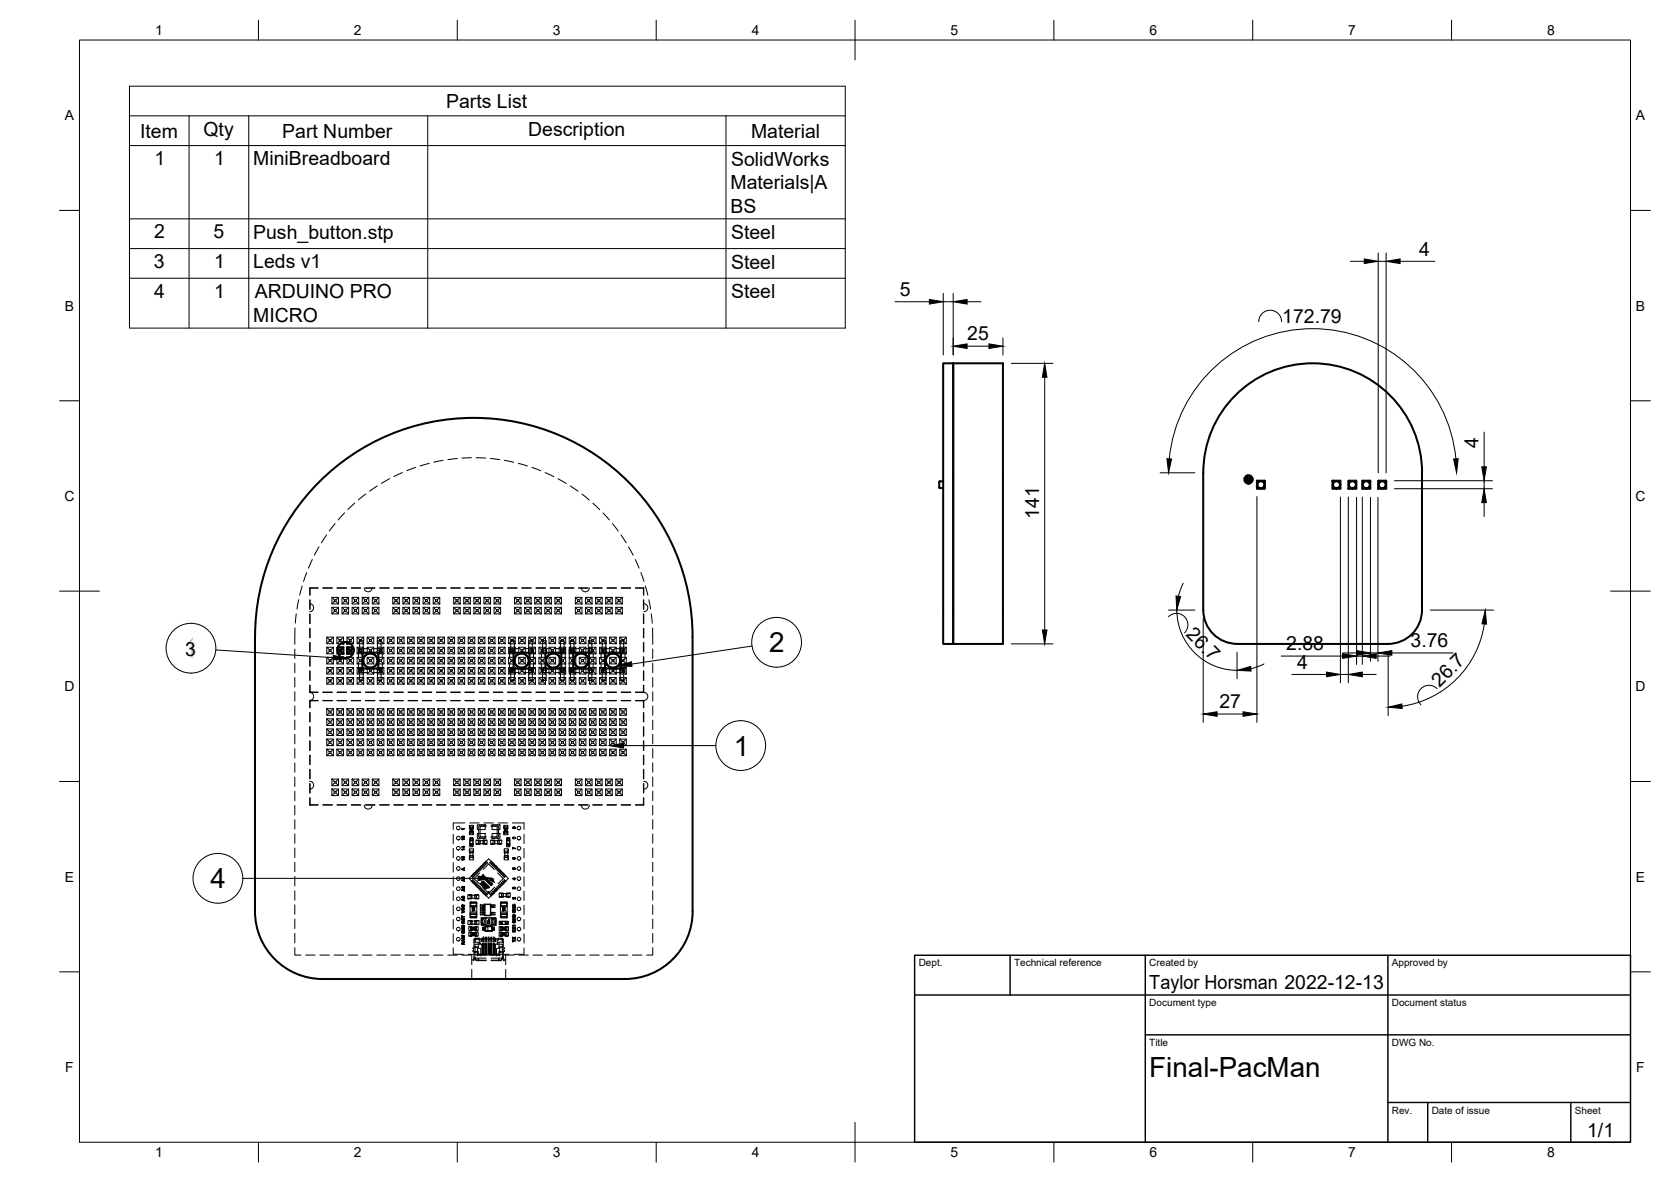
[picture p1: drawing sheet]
<svg xmlns="http://www.w3.org/2000/svg" width="420mm" height="297mm" viewBox="0 0 420 297" stroke-linecap="round" stroke-linejoin="round" font-family="sans-serif">
<defs><g id="words">
<g font-size="7">
<text x="46.3" y="165.4">1</text>
<text x="193.4" y="163.9">2</text>
<text x="184.6" y="189.9">1</text>
<text x="53" y="223.2">4</text>
<text x="289" y="270.6">Final-PacMan</text>
</g>
<g font-size="4.9">
<text x="112.2" y="27.1">Parts List</text>
<text x="35.2" y="34.6">Item</text>
<text x="51.2" y="34.1">Qty</text>
<text x="71" y="34.6">Part Number</text>
<text x="132.8" y="34.1">Description</text>
<text x="188.8" y="34.6">Material</text>
<text x="38.9" y="41.5">1</text>
<text x="53.9" y="41.5">1</text>
<text x="63.7" y="41.6">MiniBreadboard</text>
<text x="183.8" y="41.6">SolidWorks</text>
<text x="183.7" y="47.5">Materials|A</text>
<text x="183.7" y="53.4">BS</text>
<text x="38.8" y="59.9">2</text>
<text x="53.7" y="59.9">5</text>
<text x="63.7" y="60">Push_button.stp</text>
<text x="183.8" y="60.1">Steel</text>
<text x="356.9" y="64.2">4</text>
<text x="38.7" y="67.4">3</text>
<text x="53.9" y="67.4">1</text>
<text x="63.7" y="67.5">Leds v1</text>
<text x="183.8" y="67.5">Steel</text>
<text x="38.8" y="74.8">4</text>
<text x="53.9" y="74.9">1</text>
<text x="64.1" y="75">ARDUINO PRO</text>
<text x="183.8" y="75">Steel</text>
<text x="226.3" y="74.4">5</text>
<text x="63.7" y="80.9">MICRO</text>
<text x="322.4" y="81.1">172.79</text>
<text x="243.2" y="85.5">25</text>
<text x="371.8" y="112.5" transform="rotate(-90 371.8 112.5)">4</text>
<text x="261.3" y="130.5" transform="rotate(-90 261.3 130.5)">141</text>
<text x="298" y="159.7" transform="rotate(45 298 159.7)">26.7</text>
<text x="46.5" y="164.7">3</text>
<text x="323.4" y="163.4">2.88</text>
<text x="354.7" y="162.6">3.76</text>
<text x="326.2" y="168.1">4</text>
<text x="361.9" y="172.9" transform="rotate(-45 361.9 172.9)">26.7</text>
<text x="306.6" y="178">27</text>
<text x="289" y="248.5">Taylor Horsman 2022-12-13</text>
<text x="399.1" y="285.7">1/1</text>
</g>
<g font-size="3.5">
<text x="39" y="8.8">1</text>
<text x="89" y="8.8">2</text>
<text x="139" y="8.8">3</text>
<text x="189" y="8.8">4</text>
<text x="239" y="8.8">5</text>
<text x="289" y="8.8">6</text>
<text x="339" y="8.8">7</text>
<text x="389" y="8.8">8</text>
<text x="16.3" y="30.2">A</text>
<text x="411.3" y="30.2">A</text>
<text x="16.3" y="78">B</text>
<text x="411.3" y="78">B</text>
<text x="16.2" y="125.9">C</text>
<text x="411.2" y="125.9">C</text>
<text x="16.2" y="173.7">D</text>
<text x="411.2" y="173.7">D</text>
<text x="16.3" y="221.6">E</text>
<text x="411.3" y="221.6">E</text>
<text x="16.4" y="269.4">F</text>
<text x="411.4" y="269.4">F</text>
<text x="39" y="290.8">1</text>
<text x="89" y="290.8">2</text>
<text x="139" y="290.8">3</text>
<text x="189" y="290.8">4</text>
<text x="239" y="290.8">5</text>
<text x="289" y="290.8">6</text>
<text x="339" y="290.8">7</text>
<text x="389" y="290.8">8</text>
</g>
<g font-size="2.5">
<text x="231" y="242.9">Dept.</text>
<text x="255" y="242.9">Technical reference</text>
<text x="289" y="242.9">Created by</text>
<text x="350" y="242.9">Approved by</text>
<text x="289" y="252.8">Document type</text>
<text x="350" y="252.8">Document status</text>
<text x="289" y="262.9">Title</text>
<text x="350" y="262.9">DWG No.</text>
<text x="350" y="279.9">Rev.</text>
<text x="360" y="279.9">Date of issue</text>
<text x="396" y="279.9">Sheet</text>
</g>
</g></defs>
<!-- layer: Hidden -->
<g fill="none" stroke="#000" stroke-width=".25">
<path d="M101.2 118.8l-2.2 1M104.5 117.5l-2.2 .8M107.9 116.4l-2.3 .7M111.4 115.7l-2.3 .4M115 115.2l-2.4 .3M118.5 115l-2.3 .1M119.7 115l2.4 .1M123.3 115.2l2.4 .3M126.8 115.7l2.4 .5M130.3 116.4l2.3 .7M133.8 117.5l2.2 .8M137.1 118.8l2.1 1"/>
<path d="M80.2 137.4l-1.1 2.1M82.1 134.4l-1.3 2M84.3 131.6l-1.5 1.9M86.6 128.9l-1.6 1.8M89.2 126.4l-1.7 1.6M92 124.1l-1.9 1.5M94.9 122.1l-2 1.3M98 120.3l-2.1 1.2M140.3 120.3l2.1 1.2M143.4 122.1l2 1.4M146.3 124.1l1.9 1.6M149.1 126.4l1.7 1.7"/>
<path d="M151.6 128.9l1.6 1.8M154 131.6l1.4 1.9M156.1 134.4l1.3 2M158.1 137.4l1.1 2.1M74.2 157.8l-.1 4.1M74.5 154.2l-.2 2.4M75.1 150.7l-.4 2.4M76 147.3l-.6 2.2M77.1 143.9l-.8 2.2M77.9 151.7a.99 .99 0 0 1 1 1 .99 .99 0 0 1-1 1M77.9 147.7v1.8M77.9 150.8v2.3"/>
<path d="M77.9 154.3v2.4M77.9 157.9v2.4M77.9 147.7h2.1M77.9 147.7l.1 .1M78 150.8v2.3M78 154.3v2.4M78 157.9v2.4M78.5 140.6l-.9 2.2M80 147.8h-2v1.7M81.2 147.7h2.4M81.2 147.8h2.4M83.5 150.1h1.6v1.7h-1.6z"/>
<path d="M83.5 152.6h1.6v1.7h-1.6zM83.5 150.1l.6 .6M83.5 152.6l.6 .6M84.1 150.7h.4v.5h-.4zM84.1 153.2h.4v.5h-.4zM84.1 151.2l-.6 .6M84.1 153.7l-.6 .6M84.5 151.2l.6 .6M84.5 153.7l.6 .6M84.8 147.7h2.3M84.8 147.8h2.3M85.1 150.1l-.6 .6"/>
<path d="M85.1 152.6l-.6 .6M86 150.1h1.7v1.7h-1.7zM86 152.6h1.7v1.7h-1.7zM86 150.1l.6 .6M86 152.6l.6 .6M86.6 150.7h.5v.5h-.5zM86.6 153.2h.5v.5h-.5zM86.6 153.7l-.6 .6M86.6 151.2l-.6 .6M87.1 151.2l.6 .6M87.1 153.7l.6 .6M87.7 152.6l-.6 .6"/>
<path d="M87.7 150.1l-.6 .6M88.3 147.7h2.4M88.3 147.8h2.4M88.5 150.1h1.7v1.7h-1.7zM88.5 152.6h1.7v1.7h-1.7zM88.5 150.1l.6 .6M88.5 152.6l.6 .6M89.1 150.7h.5v.5h-.5zM89.1 153.2h.5v.5h-.5zM89.1 151.2l-.6 .6M89.1 153.7l-.6 .6M89.6 151.2l.6 .6"/>
<path d="M89.6 153.7l.6 .6M90.2 150.1l-.6 .6M90.2 152.6l-.6 .6M91.1 150.1h1.6v1.7h-1.6zM91.1 152.6h1.6v1.7h-1.6zM91.1 150.1l.6 .6M91.1 152.6l.6 .6M91.6 147.7a1.01 1.01 0 0 0 1 1 1.01 1.01 0 0 0 1-1M91.7 150.7h.4v.5h-.4zM91.7 153.2h.4v.5h-.4zM91.7 153.7l-.6 .6M91.7 151.2l-.6 .6"/>
<path d="M91.9 147.7h2.4M91.9 147.8h2.4M92.1 151.2l.6 .6M92.1 153.7l.6 .6M92.7 152.6l-.6 .6M92.7 150.1l-.6 .6M93.6 150.1h1.7v1.7h-1.7zM93.6 152.6h1.7v1.7h-1.7zM93.6 150.1l.6 .6M93.6 152.6l.6 .6M94.2 150.7h.5v.5h-.5zM94.2 153.2h.5v.5h-.5z"/>
<path d="M94.2 151.2l-.6 .6M94.2 153.7l-.6 .6M94.7 151.2l.6 .6M94.7 153.7l.6 .6M95.3 150.1l-.6 .6M95.3 152.6l-.6 .6M95.5 147.7h2.4M95.5 147.8h2.4M98.8 150.1h1.6v1.7h-1.6zM98.8 152.6h1.6v1.7h-1.6zM98.8 150.1l.6 .6M98.8 152.6l.6 .6"/>
<path d="M99 147.7h2.4M99 147.8h2.4M99.4 150.7h.4v.5h-.4zM99.4 153.2h.4v.5h-.4zM99.4 151.2l-.6 .6M99.4 153.7l-.6 .6M99.8 151.2l.6 .6M99.8 153.7l.6 .6M100.4 150.1l-.6 .6M100.4 152.6l-.6 .6M101.3 150.1h1.7v1.7h-1.7zM101.3 152.6h1.7v1.7h-1.7z"/>
<path d="M101.3 150.1l.6 .6M101.3 152.6l.6 .6M101.9 150.7h.5v.5h-.5zM101.9 153.2h.5v.5h-.5zM101.9 153.7l-.6 .6M101.9 151.2l-.6 .6M102.4 151.2l.6 .6M102.4 153.7l.6 .6M102.6 147.7h2.4M102.6 147.8h2.4M103 152.6l-.6 .6M103 150.1l-.6 .6"/>
<path d="M103.8 150.1h1.7v1.7h-1.7zM103.8 152.6h1.7v1.7h-1.7zM103.8 150.1l.6 .6M103.8 152.6l.6 .6M104.4 150.7h.5v.5h-.5zM104.4 153.2h.5v.5h-.5zM104.4 151.2l-.6 .6M104.4 153.7l-.6 .6M104.9 151.2l.6 .6M104.9 153.7l.6 .6M105.5 150.1l-.6 .6M105.5 152.6l-.6 .6"/>
<path d="M106.2 147.7h2.4M106.2 147.8h2.4M106.4 150.1h1.6v1.7h-1.6zM106.4 152.6h1.6v1.7h-1.6zM106.4 150.1l.6 .6M106.4 152.6l.6 .6M107 150.7h.4v.5h-.4zM107 153.2h.4v.5h-.4zM107 153.7l-.6 .6M107 151.2l-.6 .6M107.4 151.2l.6 .6M107.4 153.7l.6 .6"/>
<path d="M108 152.6l-.6 .6M108 150.1l-.6 .6M108.9 150.1h1.7v1.7h-1.7zM108.9 152.6h1.7v1.7h-1.7zM108.9 150.1l.6 .6M108.9 152.6l.6 .6M109.5 150.7h.5v.5h-.5zM109.5 153.2h.5v.5h-.5zM109.5 151.2l-.6 .6M109.5 153.7l-.6 .6M109.7 147.7h2.4M109.7 147.8h2.4"/>
<path d="M110 151.2l.6 .6M110 153.7l.6 .6M110.6 150.1l-.6 .6M110.6 152.6l-.6 .6M113.3 147.7h2.4M113.3 147.8h2.4M114.1 150.1h1.6v1.7h-1.6zM114.1 152.6h1.6v1.7h-1.6zM114.1 150.1l.6 .6M114.1 152.6l.6 .6M114.7 150.7h.4v.5h-.4zM114.7 153.2h.4v.5h-.4z"/>
<path d="M114.7 151.2l-.6 .6M114.7 153.7l-.6 .6M115.1 151.2l.6 .6M115.1 153.7l.6 .6M115.7 150.1l-.6 .6M115.7 152.6l-.6 .6M116.6 150.1h1.7v1.7h-1.7zM116.6 152.6h1.7v1.7h-1.7zM116.6 150.1l.6 .6M116.6 152.6l.6 .6M116.9 147.7h2.4M116.9 147.8h2.4"/>
<path d="M117.2 150.7h.5v.5h-.5zM117.2 153.2h.5v.5h-.5zM117.2 153.7l-.6 .6M117.2 151.2l-.6 .6M117.7 151.2l.6 .6M117.7 153.7l.6 .6M118.3 152.6l-.6 .6M118.3 150.1l-.6 .6M119.1 150.1h1.7v1.7h-1.7zM119.1 152.6h1.7v1.7h-1.7zM119.1 150.1l.6 .6M119.1 152.6l.6 .6"/>
<path d="M119.7 150.7h.5v.5h-.5zM119.7 153.2h.5v.5h-.5zM119.7 153.7l-.6 .6M119.7 151.2l-.6 .6M120.2 151.2l.6 .6M120.2 153.7l.6 .6M120.5 147.7h2.4M120.5 147.8h2.4M120.8 152.6l-.6 .6M120.8 150.1l-.6 .6M121.7 150.1h1.6v1.7h-1.6zM121.7 152.6h1.6v1.7h-1.6z"/>
<path d="M121.7 150.1l.6 .6M121.7 152.6l.6 .6M122.3 150.7h.4v.5h-.4zM122.3 153.2h.4v.5h-.4zM122.3 151.2l-.6 .6M122.3 153.7l-.6 .6M122.7 151.2l.6 .6M122.7 153.7l.6 .6M123.3 150.1l-.6 .6M123.3 152.6l-.6 .6M124 147.7h2.4M124 147.8h2.4"/>
<path d="M124.2 150.1h1.7v1.7h-1.7zM124.2 152.6h1.7v1.7h-1.7zM124.2 150.1l.6 .6M124.2 152.6l.6 .6M124.8 150.7h.5v.5h-.5zM124.8 153.2h.5v.5h-.5zM124.8 151.2l-.6 .6M124.8 153.7l-.6 .6M125.3 151.2l.6 .6M125.3 153.7l.6 .6M125.9 150.1l-.6 .6M125.9 152.6l-.6 .6"/>
<path d="M127.6 147.7h2.4M127.6 147.8h2.4M129.4 150.1h1.6v1.7h-1.6zM129.4 152.6h1.6v1.7h-1.6zM129.4 150.1l.6 .6M129.4 152.6l.6 .6M130 150.7h.4v.5h-.4zM130 153.2h.4v.5h-.4zM130 153.7l-.6 .6M130 151.2l-.6 .6M130.4 151.2l.6 .6M130.4 153.7l.6 .6"/>
<path d="M131 152.6l-.6 .6M131 150.1l-.6 .6M131.2 147.7h2.4M131.2 147.8h2.4M131.9 150.1h1.7v1.7h-1.7zM131.9 152.6h1.7v1.7h-1.7zM131.9 150.1l.6 .6M131.9 152.6l.6 .6M132.5 150.7h.5v.5h-.5zM132.5 153.2h.5v.5h-.5zM132.5 151.2l-.6 .6M132.5 153.7l-.6 .6"/>
<path d="M133 151.2l.6 .6M133 153.7l.6 .6M133.6 150.1l-.6 .6M133.6 152.6l-.6 .6M134.5 150.1h1.6v1.7h-1.6zM134.5 152.6h1.6v1.7h-1.6zM134.5 150.1l.5 .6M134.5 152.6l.5 .6M134.8 147.7h2.3M134.8 147.8h2.3M135 150.7h.5v.5h-.5zM135 153.2h.5v.5h-.5z"/>
<path d="M135 153.7l-.5 .6M135 151.2l-.5 .6M135.5 151.2l.6 .6M135.5 153.7l.6 .6M136.1 152.6l-.6 .6M136.1 150.1l-.6 .6M137 150.1h1.6v1.7h-1.6zM137 152.6h1.6v1.7h-1.6zM137 150.1l.6 .6M137 152.6l.6 .6M137.6 150.7h.4v.5h-.4zM137.6 153.2h.4v.5h-.4z"/>
<path d="M137.6 151.2l-.6 .6M137.6 153.7l-.6 .6M138 151.2l.6 .6M138 153.7l.6 .6M138.3 147.7h2.4M138.3 147.8h2.4M138.6 150.1l-.6 .6M138.6 152.6l-.6 .6M139.5 150.1h1.7v1.7h-1.7zM139.5 152.6h1.7v1.7h-1.7zM139.5 150.1l.6 .6M139.5 152.6l.6 .6"/>
<path d="M140.1 150.7h.5v.5h-.5zM140.1 153.2h.5v.5h-.5zM140.1 151.2l-.6 .6M140.1 153.7l-.6 .6M140.6 151.2l.6 .6M140.6 153.7l.6 .6M141.2 150.1l-.6 .6M141.2 152.6l-.6 .6M141.9 147.7h2.4M141.9 147.8h2.4M144.7 150.1h1.6v1.7h-1.6zM144.7 152.6h1.6v1.7h-1.6z"/>
<path d="M144.7 150.1l.6 .6M144.7 152.6l.6 .6M145.3 150.7h.4v.5h-.4zM145.3 153.2h.4v.5h-.4zM145.3 153.7l-.6 .6M145.3 151.2l-.6 .6M145.5 147.7h2.4M145.5 147.8h2.4M145.7 151.2l.6 .6M145.7 153.7l.6 .6M146.2 147.7a1.01 1.01 0 0 0 1 1 1.01 1.01 0 0 0 1-1M146.3 150.1l-.6 .6"/>
<path d="M146.3 152.6l-.6 .6M147.2 150.1h1.7v1.7h-1.7zM147.2 152.6h1.7v1.7h-1.7zM147.2 150.1l.6 .6M147.2 152.6l.6 .6M147.8 150.7h.5v.5h-.5zM147.8 153.2h.5v.5h-.5zM147.8 151.2l-.6 .6M147.8 153.7l-.6 .6M148.3 151.2l.6 .6M148.3 153.7l.6 .6M148.9 150.1l-.6 .6"/>
<path d="M148.9 152.6l-.6 .6M149.1 147.7h2.3M149.1 147.8h2.3M149.8 150.1h1.6v1.7h-1.6zM149.8 152.6h1.6v1.7h-1.6zM149.8 150.1l.5 .6M149.8 152.6l.5 .6M150.3 150.7h.5v.5h-.5zM150.3 153.2h.5v.5h-.5zM150.3 153.7l-.5 .6M150.3 151.2l-.5 .6M150.8 151.2l.6 .6"/>
<path d="M150.8 153.7l.6 .6M151.4 152.6l-.6 .6M151.4 150.1l-.6 .6M152.3 150.1h1.6v1.7h-1.6zM152.3 152.6h1.6v1.7h-1.6zM152.3 150.1l.6 .6M152.3 152.6l.6 .6M152.6 147.7h2.4M152.6 147.8h2.4M152.9 150.7h.5v.5h-.5zM152.9 153.2h.5v.5h-.5zM152.9 151.2l-.6 .6"/>
<path d="M152.9 153.7l-.6 .6M153.4 151.2l.5 .6M153.4 153.7l.5 .6M153.9 150.1l-.5 .6M153.9 152.6l-.5 .6M154.8 150.1h1.7v1.7h-1.7zM154.8 152.6h1.7v1.7h-1.7zM154.8 150.1l.6 .6M154.8 152.6l.6 .6M155.4 150.7h.5v.5h-.5zM155.4 153.2h.5v.5h-.5zM155.4 151.2l-.6 .6"/>
<path d="M155.4 153.7l-.6 .6M155.9 151.2l.6 .6M155.9 153.7l.6 .6M156.2 147.7h2.4M156.2 147.8h2.4M156.5 150.1l-.6 .6M156.5 152.6l-.6 .6M159.7 140.6l1 2.2M159.8 147.7h2.1M159.8 147.8h2M161.1 143.9l.8 2.2M161.8 147.8v1.7"/>
<path d="M161.8 150.8v2.3M161.8 154.3v2.4M161.8 157.9v2.4M161.9 151.7a.99 .99 0 0 1 1 1 .99 .99 0 0 1-1 1M161.9 147.7v1.8M161.9 150.8v2.3M161.9 154.3v2.4M161.9 157.9v2.4M161.9 147.7l-.1 .1M162.3 147.3l.6 2.3M163.2 150.7l.4 2.4M163.8 154.2l.2 2.4"/>
<path d="M164.1 157.8v4.1M74.1 163.1v2.4M74.1 166.7v2.4M74.1 170.3v2.3M74.1 173.8v2.4M74.1 177.4v2.4M77.9 174a1.01 1.01 0 0 1 1 1 1.01 1.01 0 0 1-1 1v1.9M77.9 161.5v2.3M77.9 165v2.4M77.9 168.6v2.4M77.9 172.2v1.8M77.9 179.1v2.3"/>
<path d="M77.9 174h2.1M78 172.2v1.7h2M78 161.5v2.3M78 165v2.4M78 168.6v2.4M78 179.1v2.3M78 173.9l-.1 .1M80 176.1h-2v1.8M80 176h-2.1l.1 .1M81.2 173.9h2.4M81.2 176.1h2.4M81.2 174h2.4"/>
<path d="M81.2 176h2.4M82.2 170.3h1.6v1.6h-1.6zM82.2 167.7h1.6v1.7h-1.6zM82.2 165.2h1.6v1.6h-1.6zM82.2 162.7h1.6v1.6h-1.6zM82.2 160.1h1.6v1.7h-1.6zM82.2 178.1h1.6v1.7h-1.6zM82.2 178.1l.6 .6M82.2 160.1l.6 .6M82.2 162.7l.6 .6M82.2 165.2l.6 .6M82.2 167.7l.6 .6"/>
<path d="M82.2 170.3l.6 .6M82.8 178.7v.5l-.6 .6M82.8 179.2h.4l.6 .6M82.8 160.7h.4v.5h-.4zM82.8 163.3h.4v.4h-.4zM82.8 165.8h.4v.5h-.4zM82.8 168.3h.4v.5h-.4zM82.8 170.9h.4v.4h-.4zM82.8 178.7h.4M82.8 171.3l-.6 .6M82.8 166.3l-.6 .5M82.8 163.7l-.6 .6"/>
<path d="M82.8 168.8l-.6 .6M82.8 161.2l-.6 .6M83.2 161.2l.6 .6M83.2 163.7l.6 .6M83.2 166.3l.6 .5M83.2 168.8l.6 .6M83.2 171.3l.6 .6M83.8 178.1l-.6 .6v.5M83.8 170.3l-.6 .6M83.8 165.2l-.6 .6M83.8 162.7l-.6 .6M83.8 167.7l-.6 .6"/>
<path d="M83.8 160.1l-.6 .6M84.7 170.3h1.7v1.6h-1.7zM84.7 167.7h1.7v1.7h-1.7zM84.7 178.1h1.7v1.7h-1.7zM84.7 178.1l.6 .6M84.7 160.1l.6 .6M84.7 162.7l.2 .1M84.7 165.2l.6 .6M84.7 167.7l.6 .6M84.7 170.3l.6 .6M84.8 173.9h2.3M84.8 176.1h2.3"/>
<path d="M84.8 174h2.3M84.8 176h2.3M84.9 164.1l-.2 .2M84.9 162.7h-.2v1.6h.3M85.3 178.7v.5l-.6 .6M85.3 179.2h.4l.7 .6M85.3 160.7h.4v.5h-.4zM85.3 165.8h.4v.5h-.4zM85.3 168.3h.4v.5h-.4zM85.3 170.9h.4v.4h-.4zM85.3 178.7h.4M85.3 171.3l-.6 .6"/>
<path d="M85.3 168.8l-.6 .6M85.3 161.2l-.6 .6M85.3 166.3l-.6 .5M85.7 161.2l.4 .3M85.7 166.3l.7 .5M85.7 168.8l.7 .6M85.7 171.3l.7 .6M85.9 165.2h-1.2v1.6h1.7M86.2 165.3l-.5 .5M86.4 161.4v-1.3h-1.7v1.7h.9M86.4 178.1l-.7 .6v.5M86.4 165.4v1.4"/>
<path d="M86.4 170.3l-.7 .6M86.4 167.7l-.7 .6M86.4 160.1l-.7 .6M87.2 170.3h1.7v1.6h-1.7zM87.2 167.7h1.7v1.7h-1.7zM87.2 165.4v1.4h1.7M87.2 161.4v-1.3h1.7v1.7M87.2 178.1h1.7v1.7h-1.7zM87.2 178.1l.6 .6M87.2 160.1l.6 .6M87.2 167.7l.6 .6M87.2 170.3l.6 .6"/>
<path d="M87.4 165.4l.4 .4M87.8 165.2h1.1v1.6M87.8 178.7v.5l-.6 .6M87.8 179.2h.5l.6 .6M87.8 160.7h.5v.5h-.5zM87.8 165.8h.5v.5h-.5zM87.8 168.3h.5v.5h-.5zM87.8 170.9h.5v.4h-.5zM87.8 178.7h.5M87.8 171.3l-.6 .6M87.8 168.8l-.6 .6M87.8 166.3l-.6 .5"/>
<path d="M87.8 161.2l-.2 .2M88.1 161.8h.8M88.3 161.2l.6 .6M88.3 166.3l.6 .5M88.3 168.8l.6 .6M88.3 171.3l.6 .6M88.3 173.9h2.4M88.3 176.1h2.4M88.3 174h2.4M88.3 176h2.4M88.7 164.3h.2M88.8 164.2l.1 .1"/>
<path d="M88.8 162.7l.1 .3M88.9 178.1l-.6 .6v.5M88.9 163.8v.5M88.9 170.3l-.6 .6M88.9 167.7l-.6 .6M88.9 165.2l-.6 .6M88.9 162.7h-.1M88.9 160.1l-.6 .6M89.8 170.3h1.6v1.6h-1.6zM89.8 167.7h1.6v1.7h-1.6zM89.8 165.2h1.6v1.6h-1.6zM89.8 162.7h1.6v1.6h-1.6z"/>
<path d="M89.8 160.1h1.6v1.7h-1.6zM89.8 178.1h1.6v1.7h-1.6zM89.8 178.1l.6 .6M89.8 160.1l.6 .6M89.8 162.7l.6 .6M89.8 165.2l.6 .6M89.8 167.7l.6 .6M89.8 170.3l.6 .6M90.1 166.6l.1 2.3 2.3 .1M90.4 178.7v.5l-.6 .6M90.4 179.2h.4l.6 .6M90.4 160.7h.4v.5h-.4z"/>
<path d="M90.4 163.3h.4v.4h-.4zM90.4 165.8h.4v.5h-.4zM90.4 168.3h.4v.5h-.4zM90.4 170.9h.4v.4h-.4zM90.4 178.7h.4M90.4 171.3l-.6 .6M90.4 168.8l-.6 .6M90.4 166.3l-.6 .5M90.4 163.7l-.6 .6M90.4 161.2l-.6 .6M90.4 163l.1 1M90.5 168l-.1 1"/>
<path d="M90.5 164l-.1-3h.9v3M90.5 168l-.1 3h.9v-3M90.5 164h.6M90.5 168h.6M90.8 161.2l.6 .6M90.8 163.7l.6 .6M90.8 166.3l.6 .5M90.8 168.8l.6 .6M90.8 171.3l.6 .6M91.1 167.8a.4 .4 0 0 0-.5 .3 .4 .4 0 0 0 .4 .4 .4 .4 0 0 0 .4-.5M91.3 163v1M91.3 168v1"/>
<path d="M91.4 164a.4 .4 0 0 0-.4-.5 .4 .4 0 0 0-.4 .4 .4 .4 0 0 0 .5 .4M91.4 178.1l-.6 .6v.5M91.4 170.3l-.6 .6M91.4 167.7l-.6 .6M91.4 165.2l-.6 .6M91.4 162.7l-.6 .6M91.4 160.1l-.6 .6M91.9 173.9h2.4M91.9 176.1h2.4M91.9 174h2.4M91.9 176h2.4M92.3 170.3h1.7v1.6h-1.7z"/>
<path d="M92.3 167.7h1.7v1.7h-1.7zM92.3 165.2h1.7v1.6h-1.7zM92.3 162.7h1.7v1.6h-1.7zM92.3 160.1h1.7v1.7h-1.7zM92.3 178.1h1.7v1.7h-1.7zM92.3 178.1l.6 .6M92.3 167.7l.6 .6M92.3 165.2l.6 .6M92.3 160.1l.6 .6M92.3 162.7l.6 .6M92.3 170.3l.6 .6M92.5 163l-2.3 .1-.1 2.3"/>
<path d="M92.9 178.7v.5l-.6 .6M92.9 179.2h.5l.6 .6M92.9 160.7h.5v.5h-.5zM92.9 163.3h.5v.4h-.5zM92.9 165.8h.5v.5h-.5zM92.9 168.3h.5v.5h-.5zM92.9 170.9h.5v.4h-.5zM92.9 178.7h.5M92.9 171.3l-.6 .6M92.9 168.8l-.6 .6M92.9 166.3l-.6 .5M92.9 163.7l-.6 .6"/>
<path d="M92.9 161.2l-.6 .6M93.4 161.2l.6 .6M93.4 163.7l.6 .6M93.4 166.3l.6 .5M93.4 168.8l.6 .6M93.4 171.3l.6 .6M93.7 163l2.4 .1v2.3M94 178.1l-.6 .6v.5M94 170.3l-.6 .6M94 167.7l-.6 .6M94 165.2l-.6 .6M94 162.7l-.6 .6"/>
<path d="M94 160.1l-.6 .6M94.9 170.3h1.6v1.6h-1.6zM94.9 167.7h1.6v1.7h-1.6zM94.9 165.2h1.6v1.6h-1.6zM94.9 162.7h1.6v1.6h-1.6zM94.9 160.1h1.6v1.7h-1.6zM94.9 178.1h1.6v1.7h-1.6zM94.9 164a.4 .4 0 0 1 .3-.5 .4 .4 0 0 1 .4 .4 .4 .4 0 0 1-.5 .4M94.9 167.7l.6 .6M94.9 178.1l.6 .6M94.9 160.1l.6 .6M94.9 162.7l.6 .6"/>
<path d="M94.9 165.2l.6 .6M94.9 170.3l.6 .6M94.9 163v1M94.9 168v1M95 164l-.1-3h.9v3M95 168l-.1 3h.9v-3M95.1 167.8a.4 .4 0 0 1 .6 .3 .4 .4 0 0 1-.5 .4 .4 .4 0 0 1-.3-.5M95.1 164h.7M95.1 168h.7M95.5 178.7v.5l-.6 .6M95.5 179.2h.4l.6 .6M95.5 160.7h.4v.5h-.4z"/>
<path d="M95.5 163.3h.4v.4h-.4zM95.5 165.8h.4v.5h-.4zM95.5 168.3h.4v.5h-.4zM95.5 170.9h.4v.4h-.4zM95.5 173.9h2.4M95.5 176.1h2.4M95.5 174h2.4M95.5 176h2.4M95.5 178.7h.4M95.5 171.3l-.6 .6M95.5 168.8l-.6 .6M95.5 166.3l-.6 .5"/>
<path d="M95.5 163.7l-.6 .6M95.5 161.2l-.6 .6M95.8 164h.1M95.8 168v1M95.8 163v1M95.9 161.2l.6 .6M95.9 163.7l.6 .6M95.9 166.3l.6 .5M95.9 168.8l.6 .6M95.9 171.3l.6 .6M96.1 166.6v2.3l-2.4 .1M96.5 178.1l-.6 .6v.5"/>
<path d="M96.5 170.3l-.6 .6M96.5 167.7l-.6 .6M96.5 165.2l-.6 .6M96.5 162.7l-.6 .6M96.5 160.1l-.6 .6M97.4 170.3h1.7v1.6h-1.7zM97.4 167.7h1.7v1.7h-1.7zM97.4 165.2h1.7v1.6h-1.7zM97.4 162.7h1.7v1.6h-1.7zM97.4 160.1h1.7v1.7h-1.7zM97.4 178.1h1.7v1.7h-1.7zM97.4 170.3l.6 .6"/>
<path d="M97.4 178.1l.6 .6M97.4 160.1l.6 .6M97.4 162.7l.6 .6M97.4 165.2l.6 .6M97.4 167.7l.6 .6M98 178.7v.5l-.6 .6M98 179.2h.4l.7 .6M98 160.7h.4v.5h-.4zM98 163.3h.4v.4h-.4zM98 165.8h.4v.5h-.4zM98 168.3h.4v.5h-.4zM98 170.9h.4v.4h-.4z"/>
<path d="M98 178.7h.4M98 171.3l-.6 .6M98 168.8l-.6 .6M98 166.3l-.6 .5M98 163.7l-.6 .6M98 161.2l-.6 .6M98.4 161.2l.7 .6M98.4 163.7l.7 .6M98.4 166.3l.7 .5M98.4 168.8l.7 .6M98.4 171.3l.7 .6M99 173.9h2.4"/>
<path d="M99 176.1h2.4M99 174h2.4M99 176h2.4M99.1 178.1l-.7 .6v.5M99.1 170.3l-.7 .6M99.1 167.7l-.7 .6M99.1 165.2l-.7 .6M99.1 162.7l-.7 .6M99.1 160.1l-.7 .6M99.9 170.3h1.7v1.6h-1.7zM99.9 167.7h1.7v1.7h-1.7zM99.9 165.2h1.7v1.6h-1.7z"/>
<path d="M99.9 162.7h1.7v1.6h-1.7zM99.9 160.1h1.7v1.7h-1.7zM99.9 178.1h1.7v1.7h-1.7zM99.9 170.3l.6 .6M99.9 178.1l.6 .6M99.9 160.1l.6 .6M99.9 162.7l.6 .6M99.9 165.2l.6 .6M99.9 167.7l.6 .6M100.5 178.7v.5l-.6 .6M100.5 179.2h.5l.6 .6M100.5 160.7h.5v.5h-.5z"/>
<path d="M100.5 163.3h.5v.4h-.5zM100.5 165.8h.5v.5h-.5zM100.5 168.3h.5v.5h-.5zM100.5 170.9h.5v.4h-.5zM100.5 178.7h.5M100.5 171.3l-.6 .6M100.5 168.8l-.6 .6M100.5 166.3l-.6 .5M100.5 163.7l-.6 .6M100.5 161.2l-.6 .6M101 161.2l.6 .6M101 163.7l.6 .6"/>
<path d="M101 166.3l.6 .5M101 168.8l.6 .6M101 171.3l.6 .6M101.6 178.1l-.6 .6v.5M101.6 170.3l-.6 .6M101.6 167.7l-.6 .6M101.6 165.2l-.6 .6M101.6 162.7l-.6 .6M101.6 160.1l-.6 .6M102.5 170.3h1.6v1.6h-1.6zM102.5 167.7h1.6v1.7h-1.6zM102.5 165.2h1.6v1.6h-1.6z"/>
<path d="M102.5 162.7h1.6v1.6h-1.6zM102.5 160.1h1.6v1.7h-1.6zM102.5 178.1h1.6v1.7h-1.6zM102.5 178.1l.6 .6M102.5 160.1l.6 .6M102.5 162.7l.6 .6M102.5 165.2l.6 .6M102.5 167.7l.6 .6M102.5 170.3l.6 .6M102.6 173.9h2.4M102.6 176.1h2.4M102.6 174h2.4"/>
<path d="M102.6 176h2.4M103.1 178.7v.5l-.6 .6M103.1 179.2h.4l.6 .6M103.1 160.7h.4v.5h-.4zM103.1 163.3h.4v.4h-.4zM103.1 165.8h.4v.5h-.4zM103.1 168.3h.4v.5h-.4zM103.1 170.9h.4v.4h-.4zM103.1 178.7h.4M103.1 171.3l-.6 .6M103.1 168.8l-.6 .6M103.1 166.3l-.6 .5"/>
<path d="M103.1 163.7l-.6 .6M103.1 161.2l-.6 .6M103.5 161.2l.6 .6M103.5 163.7l.6 .6M103.5 166.3l.6 .5M103.5 168.8l.6 .6M103.5 171.3l.6 .6M104.1 178.1l-.6 .6v.5M104.1 170.3l-.6 .6M104.1 167.7l-.6 .6M104.1 165.2l-.6 .6M104.1 162.7l-.6 .6"/>
<path d="M104.1 160.1l-.6 .6M105 170.3h1.7v1.6h-1.7zM105 167.7h1.7v1.7h-1.7zM105 165.2h1.7v1.6h-1.7zM105 162.7h1.7v1.6h-1.7zM105 160.1h1.7v1.7h-1.7zM105 178.1h1.7v1.7h-1.7zM105 178.1l.6 .6M105 160.1l.6 .6M105 162.7l.6 .6M105 165.2l.6 .6M105 167.7l.6 .6"/>
<path d="M105 170.3l.6 .6M105.6 178.7v.5l-.6 .6M105.6 179.2h.5l.6 .6M105.6 160.7h.5v.5h-.5zM105.6 163.3h.5v.4h-.5zM105.6 165.8h.5v.5h-.5zM105.6 168.3h.5v.5h-.5zM105.6 170.9h.5v.4h-.5zM105.6 178.7h.5M105.6 171.3l-.6 .6M105.6 168.8l-.6 .6M105.6 166.3l-.6 .5"/>
<path d="M105.6 163.7l-.6 .6M105.6 161.2l-.6 .6M106.1 161.2l.6 .6M106.1 163.7l.6 .6M106.1 166.3l.6 .5M106.1 168.8l.6 .6M106.1 171.3l.6 .6M106.2 173.9h2.4M106.2 176.1h2.4M106.2 174h2.4M106.2 176h2.4M106.7 178.1l-.6 .6v.5"/>
<path d="M106.7 170.3l-.6 .6M106.7 167.7l-.6 .6M106.7 165.2l-.6 .6M106.7 162.7l-.6 .6M106.7 160.1l-.6 .6M107.6 170.3h1.6v1.6h-1.6zM107.6 167.7h1.6v1.7h-1.6zM107.6 165.2h1.6v1.6h-1.6zM107.6 162.7h1.6v1.6h-1.6zM107.6 160.1h1.6v1.7h-1.6zM107.6 178.1h1.6v1.7h-1.6zM107.6 178.1l.6 .6"/>
<path d="M107.6 165.2l.6 .6M107.6 160.1l.6 .6M107.6 162.7l.6 .6M107.6 167.7l.6 .6M107.6 170.3l.6 .6M108.2 178.7v.5l-.6 .6M108.2 179.2h.4l.6 .6M108.2 160.7h.4v.5h-.4zM108.2 163.3h.4v.4h-.4zM108.2 165.8h.4v.5h-.4zM108.2 168.3h.4v.5h-.4zM108.2 170.9h.4v.4h-.4z"/>
<path d="M108.2 178.7h.4M108.2 171.3l-.6 .6M108.2 168.8l-.6 .6M108.2 166.3l-.6 .5M108.2 163.7l-.6 .6M108.2 161.2l-.6 .6M108.6 161.2l.6 .6M108.6 163.7l.6 .6M108.6 166.3l.6 .5M108.6 168.8l.6 .6M108.6 171.3l.6 .6M109.2 178.1l-.6 .6v.5"/>
<path d="M109.2 170.3l-.6 .6M109.2 167.7l-.6 .6M109.2 165.2l-.6 .6M109.2 162.7l-.6 .6M109.2 160.1l-.6 .6M109.7 173.9h2.4M109.7 176.1h2.4M109.7 174h2.4M109.7 176h2.4M110.1 170.3h1.7v1.6h-1.7zM110.1 167.7h1.7v1.7h-1.7zM110.1 165.2h1.7v1.6h-1.7z"/>
<path d="M110.1 162.7h1.7v1.6h-1.7zM110.1 160.1h1.7v1.7h-1.7zM110.1 178.1h1.7v1.7h-1.7zM110.1 165.2l.6 .6M110.1 178.1l.6 .6M110.1 170.3l.6 .6M110.1 160.1l.6 .6M110.1 162.7l.6 .6M110.1 167.7l.6 .6M110.7 178.7v.5l-.6 .6M110.7 179.2h.4l.7 .6M110.7 160.7h.4v.5h-.4z"/>
<path d="M110.7 163.3h.4v.4h-.4zM110.7 165.8h.4v.5h-.4zM110.7 168.3h.4v.5h-.4zM110.7 170.9h.4v.4h-.4zM110.7 178.7h.4M110.7 171.3l-.6 .6M110.7 168.8l-.6 .6M110.7 166.3l-.6 .5M110.7 163.7l-.6 .6M110.7 161.2l-.6 .6M111.1 161.2l.7 .6M111.1 163.7l.7 .6"/>
<path d="M111.1 166.3l.7 .5M111.1 168.8l.7 .6M111.1 171.3l.7 .6M111.8 178.1l-.7 .6v.5M111.8 170.3l-.7 .6M111.8 167.7l-.7 .6M111.8 165.2l-.7 .6M111.8 162.7l-.7 .6M111.8 160.1l-.7 .6M112.6 170.3h1.7v1.6h-1.7zM112.6 167.7h1.7v1.7h-1.7zM112.6 165.2h1.7v1.6h-1.7z"/>
<path d="M112.6 162.7h1.7v1.6h-1.7zM112.6 160.1h1.7v1.7h-1.7zM112.6 178.1h1.7v1.7h-1.7zM112.6 170.3l.6 .6M112.6 178.1l.6 .6M112.6 160.1l.6 .6M112.6 162.7l.6 .6M112.6 165.2l.6 .6M112.6 167.7l.6 .6M113.2 178.7v.5l-.6 .6M113.2 179.2h.5l.6 .6M113.2 160.7h.5v.5h-.5z"/>
<path d="M113.2 163.3h.5v.4h-.5zM113.2 165.8h.5v.5h-.5zM113.2 168.3h.5v.5h-.5zM113.2 170.9h.5v.4h-.5zM113.2 178.7h.5M113.2 171.3l-.6 .6M113.2 168.8l-.6 .6M113.2 166.3l-.6 .5M113.2 163.7l-.6 .6M113.2 161.2l-.6 .6M113.3 173.9h2.4M113.3 176.1h2.4"/>
<path d="M113.3 174h2.4M113.3 176h2.4M113.7 161.2l.6 .6M113.7 163.7l.6 .6M113.7 166.3l.6 .5M113.7 168.8l.6 .6M113.7 171.3l.6 .6M114.3 178.1l-.6 .6v.5M114.3 170.3l-.6 .6M114.3 167.7l-.6 .6M114.3 165.2l-.6 .6M114.3 162.7l-.6 .6"/>
<path d="M114.3 160.1l-.6 .6M115.2 170.3h1.6v1.6h-1.6zM115.2 167.7h1.6v1.7h-1.6zM115.2 165.2h1.6v1.6h-1.6zM115.2 162.7h1.6v1.6h-1.6zM115.2 160.1h1.6v1.7h-1.6zM115.2 178.1h1.6v1.7h-1.6zM115.2 178.1l.6 .6M115.2 160.1l.6 .6M115.2 162.7l.6 .6M115.2 165.2l.6 .6M115.2 167.7l.6 .6"/>
<path d="M115.2 170.3l.6 .6M115.8 178.7v.5l-.6 .6M115.8 179.2h.4l.6 .6M115.8 160.7h.4v.5h-.4zM115.8 163.3h.4v.4h-.4zM115.8 165.8h.4v.5h-.4zM115.8 168.3h.4v.5h-.4zM115.8 170.9h.4v.4h-.4zM115.8 178.7h.4M115.8 171.3l-.6 .6M115.8 168.8l-.6 .6M115.8 166.3l-.6 .5"/>
<path d="M115.8 163.7l-.6 .6M115.8 161.2l-.6 .6M116.2 161.2l.6 .6M116.2 163.7l.6 .6M116.2 166.3l.6 .5M116.2 168.8l.6 .6M116.2 171.3l.6 .6M116.8 178.1l-.6 .6v.5M116.8 170.3l-.6 .6M116.8 167.7l-.6 .6M116.8 165.2l-.6 .6M116.8 162.7l-.6 .6"/>
<path d="M116.8 160.1l-.6 .6M116.9 173.9h2.4M116.9 176.1h2.4M116.9 174h2.4M116.9 176h2.4M117.7 170.3h1.7v1.6h-1.7zM117.7 167.7h1.7v1.7h-1.7zM117.7 165.2h1.7v1.6h-1.7zM117.7 162.7h1.7v1.6h-1.7zM117.7 160.1h1.7v1.7h-1.7zM117.7 178.1h1.7v1.7h-1.7zM117.7 178.1l.6 .6"/>
<path d="M117.7 160.1l.6 .6M117.7 162.7l.6 .6M117.7 165.2l.6 .6M117.7 167.7l.6 .6M117.7 170.3l.6 .6M118.3 178.7v.5l-.6 .6M118.3 179.2h.5l.6 .6M118.3 160.7h.5v.5h-.5zM118.3 163.3h.5v.4h-.5zM118.3 165.8h.5v.5h-.5zM118.3 168.3h.5v.5h-.5zM118.3 170.9h.5v.4h-.5z"/>
<path d="M118.3 178.7h.5M118.3 171.3l-.6 .6M118.3 168.8l-.6 .6M118.3 166.3l-.6 .5M118.3 163.7l-.6 .6M118.3 161.2l-.6 .6M118.8 161.2l.6 .6M118.8 163.7l.6 .6M118.8 166.3l.6 .5M118.8 168.8l.6 .6M118.8 171.3l.6 .6M119.4 178.1l-.6 .6v.5"/>
<path d="M119.4 170.3l-.6 .6M119.4 167.7l-.6 .6M119.4 165.2l-.6 .6M119.4 162.7l-.6 .6M119.4 160.1l-.6 .6M120.3 170.3h1.6v1.6h-1.6zM120.3 167.7h1.6v1.7h-1.6zM120.3 165.2h1.6v1.6h-1.6zM120.3 162.7h1.6v1.6h-1.6zM120.3 160.1h1.6v1.7h-1.6zM120.3 178.1h1.6v1.7h-1.6zM120.3 178.1l.6 .6"/>
<path d="M120.3 160.1l.6 .6M120.3 162.7l.6 .6M120.3 165.2l.6 .6M120.3 167.7l.6 .6M120.3 170.3l.6 .6M120.5 173.9h2.4M120.5 176.1h2.4M120.5 174h2.4M120.5 176h2.4M120.9 178.7v.5l-.6 .6M120.9 179.2h.4l.6 .6M120.9 160.7h.4v.5h-.4z"/>
<path d="M120.9 163.3h.4v.4h-.4zM120.9 165.8h.4v.5h-.4zM120.9 168.3h.4v.5h-.4zM120.9 170.9h.4v.4h-.4zM120.9 178.7h.4M120.9 171.3l-.6 .6M120.9 168.8l-.6 .6M120.9 166.3l-.6 .5M120.9 163.7l-.6 .6M120.9 161.2l-.6 .6M121.3 161.2l.6 .6M121.3 163.7l.6 .6"/>
<path d="M121.3 166.3l.6 .5M121.3 168.8l.6 .6M121.3 171.3l.6 .6M121.9 178.1l-.6 .6v.5M121.9 160.1l-.6 .6M121.9 162.7l-.6 .6M121.9 165.2l-.6 .6M121.9 167.7l-.6 .6M121.9 170.3l-.6 .6M122.8 170.3h1.7v1.6h-1.7zM122.8 167.7h1.7v1.7h-1.7zM122.8 165.2h1.7v1.6h-1.7z"/>
<path d="M122.8 162.7h1.7v1.6h-1.7zM122.8 160.1h1.7v1.7h-1.7zM122.8 178.1h1.7v1.7h-1.7zM122.8 170.3l.6 .6M122.8 178.1l.6 .6M122.8 165.2l.6 .6M122.8 160.1l.6 .6M122.8 162.7l.6 .6M122.8 167.7l.6 .6M123.4 178.7v.5l-.6 .6M123.4 179.2h.5l.6 .6M123.4 160.7h.5v.5h-.5z"/>
<path d="M123.4 163.3h.5v.4h-.5zM123.4 165.8h.5v.5h-.5zM123.4 168.3h.5v.5h-.5zM123.4 170.9h.5v.4h-.5zM123.4 178.7h.5M123.4 171.3l-.6 .6M123.4 168.8l-.6 .6M123.4 166.3l-.6 .5M123.4 163.7l-.6 .6M123.4 161.2l-.6 .6M123.9 161.2l.6 .6M123.9 163.7l.6 .6"/>
<path d="M123.9 166.3l.6 .5M123.9 168.8l.6 .6M123.9 171.3l.6 .6M124 173.9h2.4M124 176.1h2.4M124 174h2.4M124 176h2.4M124.5 178.1l-.6 .6v.5M124.5 167.7l-.6 .6M124.5 160.1l-.6 .6M124.5 162.7l-.6 .6M124.5 165.2l-.6 .6"/>
<path d="M124.5 170.3l-.6 .6M125.3 170.3h1.7v1.6h-1.7zM125.3 167.7h1.7v1.7h-1.7zM125.3 165.2h1.7v1.6h-1.7zM125.3 162.7h1.7v1.6h-1.7zM125.3 160.1h1.7v1.7h-1.7zM125.3 178.1h1.7v1.7h-1.7zM125.3 170.3l.6 .6M125.3 178.1l.6 .6M125.3 160.1l.6 .6M125.3 162.7l.6 .6M125.3 165.2l.6 .6"/>
<path d="M125.3 167.7l.6 .6M125.9 178.7v.5l-.6 .6M125.9 179.2h.5l.6 .6M125.9 160.7h.5v.5h-.5zM125.9 163.3h.5v.4h-.5zM125.9 165.8h.5v.5h-.5zM125.9 168.3h.5v.5h-.5zM125.9 170.9h.5v.4h-.5zM125.9 178.7h.5M125.9 171.3l-.6 .6M125.9 168.8l-.6 .6M125.9 166.3l-.6 .5"/>
<path d="M125.9 163.7l-.6 .6M125.9 161.2l-.6 .6M126.4 161.2l.6 .6M126.4 163.7l.6 .6M126.4 166.3l.6 .5M126.4 168.8l.6 .6M126.4 171.3l.6 .6M127 178.1l-.6 .6v.5M127 167.7l-.6 .6M127 160.1l-.6 .6M127 162.7l-.6 .6M127 165.2l-.6 .6"/>
<path d="M127 170.3l-.6 .6M127.6 173.9h2.4M127.6 176.1h2.4M127.6 174h2.4M127.6 176h2.4M127.9 170.3h1.6v1.6h-1.6zM127.9 167.7h1.6v1.7h-1.6zM127.9 165.2h1.6v1.6h-1.6zM127.9 162.7h1.6v1.6h-1.6zM127.9 160.1h1.6v1.7h-1.6zM127.9 178.1h1.6v1.7h-1.6zM127.9 170.3l.6 .6"/>
<path d="M127.9 167.7l.6 .6M127.9 178.1l.6 .6M127.9 160.1l.6 .6M127.9 162.7l.6 .6M127.9 165.2l.6 .6M128.1 166.6l.1 2.4h2.3M128.4 163l.1 1M128.5 178.7v.5l-.6 .6M128.5 179.2h.4l.6 .6M128.5 160.7h.4v.5h-.4zM128.5 163.3h.4v.4h-.4zM128.5 165.8h.4v.5h-.4z"/>
<path d="M128.5 168.3h.4v.5h-.4zM128.5 170.9h.4v.4h-.4zM128.5 168l-.1 1M128.5 168l-.1 3h.9v-3v1M128.5 178.7h.4M128.5 171.3l-.6 .6M128.5 168.8l-.6 .6M128.5 166.3l-.6 .5M128.5 163.7l-.6 .6M128.5 161.2l-.6 .6M128.5 164h.6M128.5 168h.6"/>
<path d="M128.9 161.2l.6 .6M128.9 163.7l.6 .6M128.9 166.3l.6 .5M128.9 168.8l.6 .6M128.9 171.3l.6 .6M129.1 167.8a.41 .41 0 0 0-.5 .3 .41 .41 0 0 0 .4 .4 .41 .41 0 0 0 .4-.5M129.3 163v1v-3h-.9l.1 3M129.4 164a.4 .4 0 0 0-.3-.5 .4 .4 0 0 0-.5 .4 .4 .4 0 0 0 .5 .4M129.5 178.1l-.6 .6v.5M129.5 160.1l-.6 .6M129.5 162.7l-.6 .6M129.5 165.2l-.6 .6"/>
<path d="M129.5 167.7l-.6 .6M129.5 170.3l-.6 .6M130.4 170.3h1.7v1.6h-1.7zM130.4 167.7h1.7v1.7h-1.7zM130.4 165.2h1.7v1.6h-1.7zM130.4 162.7h1.7v1.6h-1.7zM130.4 160.1h1.7v1.7h-1.7zM130.4 178.1h1.7v1.7h-1.7zM130.4 178.1l.6 .6M130.4 160.1l.6 .6M130.4 162.7l.6 .6M130.4 165.2l.6 .6"/>
<path d="M130.4 167.7l.6 .6M130.4 170.3l.6 .6M130.5 163l-2.2 .1-.2 .2v2.1M131 178.7v.5l-.6 .6M131 179.2h.5l.6 .6M131 160.7h.5v.5h-.5zM131 163.3h.5v.4h-.5zM131 165.8h.5v.5h-.5zM131 168.3h.5v.5h-.5zM131 170.9h.5v.4h-.5zM131 178.7h.5M131 171.3l-.6 .6"/>
<path d="M131 168.8l-.6 .6M131 166.3l-.6 .5M131 163.7l-.6 .6M131 161.2l-.6 .6M131.2 173.9h2.4M131.2 176.1h2.4M131.2 174h2.4M131.2 176h2.4M131.5 161.2l.6 .6M131.5 163.7l.6 .6M131.5 166.3l.6 .5M131.5 168.8l.6 .6"/>
<path d="M131.5 171.3l.6 .6M131.7 163l2.3 .1 .1 .2v2.1M132.1 178.1l-.6 .6v.5M132.1 165.2l-.6 .6M132.1 160.1l-.6 .6M132.1 162.7l-.6 .6M132.1 167.7l-.6 .6M132.1 170.3l-.6 .6M132.9 164a.4 .4 0 0 1 .3-.5 .4 .4 0 0 1 .4 .4 .4 .4 0 0 1-.5 .4M132.9 161.1l.1 2.9-.1-1M132.9 161.1h.1M133 170.3h1.6v1.6h-1.6z"/>
<path d="M133 167.7h1.6v1.7h-1.6zM133 165.2h1.6v1.6h-1.6zM133 162.7h1.6v1.6h-1.6zM133 160.1h1.6v1.7h-1.6zM133 178.1h1.6v1.7h-1.6zM133 161l.8 .1v2.9M133 178.1l.6 .6M133 160.1l.6 .6M133 162.7l.6 .6M133 165.2l.6 .6M133 167.7l.6 .6M133 170.3l.6 .6"/>
<path d="M133.1 167.8a.41 .41 0 0 1 .6 .3 .41 .41 0 0 1-.5 .4 .41 .41 0 0 1-.3-.5M133.1 164h.7M133.1 168h.7M133.6 178.7v.5l-.6 .6M133.6 179.2h.4l.6 .6M133.6 160.7h.4v.5h-.4zM133.6 163.3h.4v.4h-.4zM133.6 165.8h.4v.5h-.4zM133.6 168.3h.4v.5h-.4zM133.6 170.9h.4v.4h-.4zM133.6 178.7h.4M133.6 171.3l-.6 .6"/>
<path d="M133.6 168.8l-.6 .6M133.6 166.3l-.6 .5M133.6 163.7l-.6 .6M133.6 161.2l-.6 .6M133.8 168v1M133.8 168v3h-.9l.1-3-.1 1M133.8 163v1M134 161.2l.6 .6M134 163.7l.6 .6M134 166.3l.6 .5M134 168.8l.6 .6M134 171.3l.6 .6"/>
<path d="M134.1 166.6l-.1 2.4h-2.3M134.6 178.1l-.6 .6v.5M134.6 165.2l-.6 .6M134.6 160.1l-.6 .6M134.6 162.7l-.6 .6M134.6 167.7l-.6 .6M134.6 170.3l-.6 .6M134.8 173.9h2.3M134.8 176.1h2.3M134.8 174h2.3M134.8 176h2.3M135.5 170.3h1.7v1.6h-1.7z"/>
<path d="M135.5 167.7h1.7v1.7h-1.7zM135.5 165.2h1.7v1.6h-1.7zM135.5 162.7h1.7v1.6h-1.7zM135.5 160.1h1.7v1.7h-1.7zM135.5 178.1h1.7v1.7h-1.7zM135.5 178.1l.6 .6M135.5 160.1l.6 .6M135.5 162.7l.6 .6M135.5 165.2l.6 .6M135.5 167.7l.6 .6M135.5 170.3l.6 .6M136.1 178.7v.5l-.6 .6"/>
<path d="M136.1 179.2h.5l.6 .6M136.1 160.7h.5v.5h-.5zM136.1 163.3h.5v.4h-.5zM136.1 165.8h.5v.5h-.5zM136.1 168.3h.5v.5h-.5zM136.1 170.9h.5v.4h-.5zM136.1 178.7h.5M136.1 171.3l-.6 .6M136.1 168.8l-.6 .6M136.1 166.3l-.6 .5M136.1 163.7l-.6 .6M136.1 161.2l-.6 .6"/>
<path d="M136.1 166.6l.1 2.4h2.3M136.4 163l.1 1M136.5 168l-.1 1M136.5 164l-.1-3h.9v3M136.5 168l-.1 3h.9v-3M136.5 164h.6M136.5 168h.6M136.6 163.7l.6 .6M136.6 166.3l.6 .5M136.6 168.8l.6 .6M136.6 161.2l.6 .6M136.6 171.3l.6 .6"/>
<path d="M137.1 167.8a.41 .41 0 0 0-.5 .3 .41 .41 0 0 0 .4 .4 .41 .41 0 0 0 .4-.5M137.2 178.1l-.6 .6v.5M137.2 165.2l-.6 .6M137.2 160.1l-.6 .6M137.2 162.7l-.6 .6M137.2 167.7l-.6 .6M137.2 170.3l-.6 .6M137.3 163v1M137.3 168v1M137.4 164a.4 .4 0 0 0-.3-.5 .4 .4 0 0 0-.5 .4 .4 .4 0 0 0 .5 .4M138 170.3h1.7v1.6h-1.7zM138 167.7h1.7v1.7h-1.7z"/>
<path d="M138 165.2h1.7v1.6h-1.7zM138 162.7h1.7v1.6h-1.7zM138 160.1h1.7v1.7h-1.7zM138 178.1h1.7v1.7h-1.7zM138 178.1l.6 .6M138 160.1l.6 .6M138 162.7l.6 .6M138 165.2l.6 .6M138 167.7l.6 .6M138 170.3l.6 .6M138.3 173.9h2.4M138.3 176.1h2.4"/>
<path d="M138.3 174h2.4M138.3 176h2.4M138.5 163l-2.2 .1-.2 .2v2.1M138.6 178.7v.5l-.6 .6M138.6 179.2h.5l.6 .6M138.6 160.7h.5v.5h-.5zM138.6 163.3h.5v.4h-.5zM138.6 165.8h.5v.5h-.5zM138.6 168.3h.5v.5h-.5zM138.6 170.9h.5v.4h-.5zM138.6 178.7h.5M138.6 171.3l-.6 .6"/>
<path d="M138.6 168.8l-.6 .6M138.6 166.3l-.6 .5M138.6 163.7l-.6 .6M138.6 161.2l-.6 .6M139.1 161.2l.6 .6M139.1 163.7l.6 .6M139.1 166.3l.6 .5M139.1 168.8l.6 .6M139.1 171.3l.6 .6M139.7 178.1l-.6 .6v.5M139.7 160.1l-.6 .6M139.7 162.7l-.6 .6"/>
<path d="M139.7 165.2l-.6 .6M139.7 167.7l-.6 .6M139.7 170.3l-.6 .6M139.7 163l2.4 .1v2.3M140.6 170.3h1.6v1.6h-1.6zM140.6 167.7h1.6v1.7h-1.6zM140.6 165.2h1.6v1.6h-1.6zM140.6 162.7h1.6v1.6h-1.6zM140.6 160.1h1.6v1.7h-1.6zM140.6 178.1h1.6v1.7h-1.6zM140.6 178.1l.6 .6M140.6 160.1l.6 .6"/>
<path d="M140.6 162.7l.6 .6M140.6 165.2l.6 .6M140.6 167.7l.6 .6M140.6 170.3l.6 .6M140.9 164a.4 .4 0 0 1 .3-.5 .4 .4 0 0 1 .4 .4 .4 .4 0 0 1-.5 .4M140.9 163v1M140.9 168v1M141 164l-.1-3h.9v3M141 168l-.1 3h.9v-3M141.1 167.8a.41 .41 0 0 1 .6 .3 .41 .41 0 0 1-.5 .4 .41 .41 0 0 1-.3-.5M141.1 164h.7M141.1 168h.7"/>
<path d="M141.2 178.7v.5l-.6 .6M141.2 179.2h.4l.6 .6M141.2 160.7h.4v.5h-.4zM141.2 163.3h.4v.4h-.4zM141.2 165.8h.4v.5h-.4zM141.2 168.3h.4v.5h-.4zM141.2 170.9h.4v.4h-.4zM141.2 178.7h.4M141.2 168.8l-.6 .6M141.2 171.3l-.6 .6M141.2 166.3l-.6 .5M141.2 163.7l-.6 .6"/>
<path d="M141.2 161.2l-.6 .6M141.6 163.7l.6 .6M141.6 166.3l.6 .5M141.6 161.2l.6 .6M141.6 168.8l.6 .6M141.6 171.3l.6 .6M141.8 168v1M141.8 163v1M141.9 173.9h2.4M141.9 176.1h2.4M141.9 174h2.4M141.9 176h2.4"/>
<path d="M142.1 166.6v2.3l-2.4 .1M142.2 178.1l-.6 .6v.5M142.2 162.7l-.6 .6M142.2 160.1l-.6 .6M142.2 165.2l-.6 .6M142.2 167.7l-.6 .6M142.2 170.3l-.6 .6M143.1 170.3h1.7v1.6h-1.7zM143.1 167.7h1.7v1.7h-1.7zM143.1 165.2h1.7v1.6h-1.7zM143.1 162.7h1.7v1.6h-1.7zM143.1 160.1h1.7v1.7h-1.7z"/>
<path d="M143.1 178.1h1.7v1.7h-1.7zM143.1 166.6l.1 2.4h2.3M143.1 178.1l.6 .6M143.1 160.1l.6 .6M143.1 162.7l.6 .6M143.1 165.2l.6 .6M143.1 167.7l.6 .6M143.1 170.3l.6 .6M143.4 163l.1 1M143.5 168l-.1 1M143.5 164l-.1-3h.9v3M143.5 168l-.1 3h.9v-3"/>
<path d="M143.5 164h.6M143.5 168h.6M143.7 178.7v.5l-.6 .6M143.7 179.2h.5l.6 .6M143.7 160.7h.5v.5h-.5zM143.7 163.3h.5v.4h-.5zM143.7 165.8h.5v.5h-.5zM143.7 168.3h.5v.5h-.5zM143.7 170.9h.5v.4h-.5zM143.7 178.7h.5M143.7 166.3l-.6 .5M143.7 168.8l-.6 .6"/>
<path d="M143.7 171.3l-.6 .6M143.7 163.7l-.6 .6M143.7 161.2l-.6 .6M144.1 167.8a.41 .41 0 0 0-.5 .3 .41 .41 0 0 0 .4 .4 .41 .41 0 0 0 .4-.5M144.2 161.2l.6 .6M144.2 166.3l.6 .5M144.2 168.8l.6 .6M144.2 163.7l.6 .6M144.2 171.3l.6 .6M144.3 163v1M144.3 168v1M144.4 164a.4 .4 0 0 0-.3-.5 .4 .4 0 0 0-.5 .4 .4 .4 0 0 0 .5 .4"/>
<path d="M144.8 178.1l-.6 .6v.5M144.8 162.7l-.6 .6M144.8 160.1l-.6 .6M144.8 165.2l-.6 .6M144.8 167.7l-.6 .6M144.8 170.3l-.6 .6M145.5 173.9h2.4M145.5 176.1h2.4M145.5 174h2.4M145.5 176h2.4M145.5 163l-2.3 .1-.1 2.3M145.7 170.3h1.6v1.6h-1.6z"/>
<path d="M145.7 167.7h1.6v1.7h-1.6zM145.7 165.2h1.6v1.6h-1.6zM145.7 162.7h1.6v1.6h-1.6zM145.7 160.1h1.6v1.7h-1.6zM145.7 178.1h1.6v1.7h-1.6zM145.7 178.1l.6 .6M145.7 160.1l.6 .6M145.7 162.7l.6 .6M145.7 165.2l.6 .6M145.7 167.7l.6 .6M145.7 170.3l.6 .6M146.3 178.7v.5l-.6 .6"/>
<path d="M146.3 179.2h.4l.6 .6M146.3 160.7h.4v.5h-.4zM146.3 163.3h.4v.4h-.4zM146.3 165.8h.4v.5h-.4zM146.3 168.3h.4v.5h-.4zM146.3 170.9h.4v.4h-.4zM146.3 178.7h.4M146.3 163.7l-.6 .6M146.3 166.3l-.6 .5M146.3 168.8l-.6 .6M146.3 171.3l-.6 .6M146.3 161.2l-.6 .6"/>
<path d="M146.7 163l2.3 .1 .1 2.3M146.7 163.7l.6 .6M146.7 161.2l.6 .6M146.7 166.3l.6 .5M146.7 168.8l.6 .6M146.7 171.3l.6 .6M147.3 178.1l-.6 .6v.5M147.3 160.1l-.6 .6M147.3 162.7l-.6 .6M147.3 165.2l-.6 .6M147.3 167.7l-.6 .6M147.3 170.3l-.6 .6"/>
<path d="M147.9 164a.4 .4 0 0 1 .3-.5 .4 .4 0 0 1 .4 .4 .4 .4 0 0 1-.5 .4M147.9 163v1M147.9 168v1M148 164l-.1-3h.9v3M148 168l-.1 3h.9v-3M148.1 167.8a.4 .4 0 0 1 .6 .3 .4 .4 0 0 1-.5 .4 .4 .4 0 0 1-.3-.5M148.1 164h.7M148.1 168h.7M148.2 170.3h1.7v1.6h-1.7zM148.2 167.7h1.7v1.7h-1.7zM148.2 165.2h1.7v1.6h-1.7zM148.2 162.7h1.7v1.6h-1.7z"/>
<path d="M148.2 160.1h1.7v1.7h-1.7zM148.2 178.1h1.7v1.7h-1.7zM148.2 178.1l.6 .6M148.2 160.1l.6 .6M148.2 162.7l.6 .6M148.2 165.2l.6 .6M148.2 167.7l.6 .6M148.2 170.3l.6 .6M148.8 168v1M148.8 178.7v.5l-.6 .6M148.8 179.2h.5l.6 .6M148.8 160.7h.5v.5h-.5z"/>
<path d="M148.8 163.3h.5v.4h-.5zM148.8 165.8h.5v.5h-.5zM148.8 168.3h.5v.5h-.5zM148.8 170.9h.5v.4h-.5zM148.8 178.7h.5M148.8 161.2l-.6 .6M148.8 163.7l-.6 .6M148.8 166.3l-.6 .5M148.8 168.8l-.6 .6M148.8 171.3l-.6 .6M148.8 163v1M149.1 173.9h2.3"/>
<path d="M149.1 176.1h2.3M149.1 174h2.3M149.1 176h2.3M149.1 166.6l-.1 2.4h-2.3M149.3 161.2l.6 .6M149.3 166.3l.6 .5M149.3 163.7l.6 .6M149.3 168.8l.6 .6M149.3 171.3l.6 .6M149.9 178.1l-.6 .6v.5M149.9 160.1l-.6 .6M149.9 162.7l-.6 .6"/>
<path d="M149.9 165.2l-.6 .6M149.9 167.7l-.6 .6M149.9 170.3l-.6 .6M150.7 170.3h1.7v1.6h-1.7zM150.7 167.7h1.7v1.7h-1.7zM150.7 165.2h1.7v1.6h-1.7zM150.7 162.7h1.7v1.6h-1.7zM150.7 160.1h1.7v1.7h-1.7zM150.7 178.1h1.7v1.7h-1.7zM150.7 178.1l.7 .6M150.7 160.1l.7 .6M150.7 162.7l.7 .6"/>
<path d="M150.7 167.7l.7 .6M150.7 165.2l.7 .6M150.7 170.3l.7 .6M151.1 166.6l.1 2.3 2.3 .1M151.4 178.7v.5l-.7 .6M151.4 179.2h.4l.6 .6M151.4 160.7h.4v.5h-.4zM151.4 163.3h.4v.4h-.4zM151.4 165.8h.4v.5h-.4zM151.4 168.3h.4v.5h-.4zM151.4 170.9h.4v.4h-.4zM151.4 178.7h.4"/>
<path d="M151.4 161.2l-.7 .6M151.4 163.7l-.7 .6M151.4 166.3l-.7 .5M151.4 168.8l-.7 .6M151.4 171.3l-.7 .6M151.4 163l.1 1M151.5 168l-.1 1M151.5 164l-.1-3h.9v3M151.5 168l-.1 3h.9v-3M151.5 164h.6M151.5 168h.6M151.8 161.2l.6 .6"/>
<path d="M151.8 163.7l.6 .6M151.8 168.8l.6 .6M151.8 166.3l.6 .5M151.8 171.3l.6 .6M152.1 167.8a.41 .41 0 0 0-.5 .3 .41 .41 0 0 0 .4 .4 .41 .41 0 0 0 .4-.5M152.3 163v1M152.3 168v1M152.4 178.1l-.6 .6v.5M152.4 164a.4 .4 0 0 0-.3-.5 .4 .4 0 0 0-.5 .4 .4 .4 0 0 0 .5 .4M152.4 160.1l-.6 .6M152.4 162.7l-.6 .6M152.4 165.2l-.6 .6"/>
<path d="M152.4 167.7l-.6 .6M152.4 170.3l-.6 .6M152.6 173.9h2.4M152.6 176.1h2.4M152.6 174h2.4M152.6 176h2.4M153.3 170.3h1.6v1.6h-1.6zM153.3 167.7h1.6v1.7h-1.6zM153.3 165.2h1.6v1.6h-1.6zM153.3 162.7h1.6v1.6h-1.6zM153.3 160.1h1.6v1.7h-1.6zM153.3 178.1h1.6v1.7h-1.6z"/>
<path d="M153.3 178.1l.6 .6M153.3 160.1l.6 .6M153.3 162.7l.6 .6M153.3 165.2l.6 .6M153.3 167.7l.6 .6M153.3 170.3l.6 .6M153.5 163l-2.3 .1-.1 2.3M153.9 178.7v.5l-.6 .6M153.9 179.2h.4l.6 .6M153.9 160.7h.4v.5h-.4zM153.9 163.3h.4v.4h-.4zM153.9 165.8h.4v.5h-.4z"/>
<path d="M153.9 168.3h.4v.5h-.4zM153.9 170.9h.4v.4h-.4zM153.9 178.7h.4M153.9 161.2l-.6 .6M153.9 163.7l-.6 .6M153.9 166.3l-.6 .5M153.9 168.8l-.6 .6M153.9 171.3l-.6 .6M154.3 161.2l.6 .6M154.3 163.7l.6 .6M154.3 166.3l.6 .5M154.3 168.8l.6 .6"/>
<path d="M154.3 171.3l.6 .6M154.7 163l2.3 .1 .1 .2v2.1M154.9 178.1l-.6 .6v.5M154.9 160.1l-.6 .6M154.9 162.7l-.6 .6M154.9 165.2l-.6 .6M154.9 167.7l-.6 .6M154.9 170.3l-.6 .6M155.8 170.3h1.7v1.6h-1.7zM155.8 167.7h1.7v1.7h-1.7zM155.8 165.2h1.7v1.6h-1.7zM155.8 162.7h1.7v1.6h-1.7z"/>
<path d="M155.8 160.1h1.7v1.7h-1.7zM155.8 178.1h1.7v1.7h-1.7zM155.8 178.1l.6 .6M155.8 160.1l.6 .6M155.8 162.7l.6 .6M155.8 165.2l.6 .6M155.8 167.7l.6 .6M155.8 170.3l.6 .6M155.9 164a.4 .4 0 0 1 .3-.5 .4 .4 0 0 1 .4 .4 .4 .4 0 0 1-.5 .4M155.9 161.1l.1 2.9-.1-1M155.9 161.1h.1M156 161h.8v3"/>
<path d="M156.1 167.8a.4 .4 0 0 1 .6 .3 .4 .4 0 0 1-.5 .4 .4 .4 0 0 1-.3-.5M156.1 164h.7M156.1 168h.7M156.2 173.9h2.4M156.2 176.1h2.4M156.2 174h2.4M156.2 176h2.4M156.4 178.7v.5l-.6 .6M156.4 179.2h.5l.6 .6M156.4 160.7h.5v.5h-.5zM156.4 163.3h.5v.4h-.5zM156.4 165.8h.5v.5h-.5z"/>
<path d="M156.4 168.3h.5v.5h-.5zM156.4 170.9h.5v.4h-.5zM156.4 178.7h.5M156.4 161.2l-.6 .6M156.4 163.7l-.6 .6M156.4 166.3l-.6 .5M156.4 168.8l-.6 .6M156.4 171.3l-.6 .6M156.8 168v1M156.8 168v3h-.9l.1-3-.1 1M156.8 163v1M156.9 161.2l.6 .6"/>
<path d="M156.9 163.7l.6 .6M156.9 166.3l.6 .5M156.9 168.8l.6 .6M156.9 171.3l.6 .6M157.1 166.6l-.1 2.4h-2.3M157.5 178.1l-.6 .6v.5M157.5 160.1l-.6 .6M157.5 162.7l-.6 .6M157.5 165.2l-.6 .6M157.5 167.7l-.6 .6M157.5 170.3l-.6 .6M159.8 176.1h2v1.8"/>
<path d="M159.8 174h2.1M159.8 176h2.1M161.8 172.2v1.7h-2M161.8 161.5v2.3M161.8 165v2.4M161.8 168.6v2.4M161.8 179.1v2.3M161.8 173.9l.1 .1M161.9 174a1.01 1.01 0 0 1 1 1 1.01 1.01 0 0 1-1 1M161.9 161.5v2.3M161.9 165v2.4M161.9 168.6v2.4"/>
<path d="M161.9 172.2v1.8M161.9 176v1.9M161.9 179.1v2.3M161.9 176l-.1 .1M164.1 163.1v2.4M164.1 166.7v2.4M164.1 170.3v2.3M164.1 173.8v2.4M164.1 177.4v2.4M74.1 181v2.4M74.1 184.5v2.4M74.1 188.1v2.4"/>
<path d="M74.1 191.7v2.4M74.1 195.3v2.3M74.1 198.8v2.4M77.9 196.3a.99 .99 0 0 1 1 1 .99 .99 0 0 1-1 1M77.9 182.6v2.4M77.9 186.2v2.4M77.9 189.8v2.4M77.9 193.3v2.4M77.9 196.9v2.4M78 182.6v2.4M78 186.2v2.4M78 189.8v2.4"/>
<path d="M78 193.3v2.4M78 196.9v2.4M82.2 188.3h1.6v1.6h-1.6zM82.2 185.7h1.6v1.7h-1.6zM82.2 183.2h1.6v1.6h-1.6zM82.2 180.6h1.6v1.7h-1.6zM82.2 188.3l.6 .6M82.2 185.7l.6 .6M82.2 183.2l.6 .6M82.2 180.6l.6 .7M82.8 188.9v.4l-.6 .6M82.8 189.3h.4l.6 .6"/>
<path d="M82.8 186.3v.5l-.6 .6M82.8 186.8h.4l.6 .6M82.8 183.8v.4l-.6 .6M82.8 184.2h.4l.6 .6M82.8 181.3v.4l-.6 .6M82.8 181.7h.4l.6 .6M82.8 188.9h.4M82.8 186.3h.4M82.8 183.8h.4M82.8 181.3h.4M83.5 198.3h1.6v1.6h-1.6zM83.5 195.8h1.6v1.6h-1.6z"/>
<path d="M83.5 198.3l.6 .6M83.5 195.8l.6 .6M83.8 188.3l-.6 .6v.4M83.8 185.7l-.6 .6v.5M83.8 183.2l-.6 .6v.4M83.8 180.6l-.6 .7v.4M84.1 198.9v.4l-.6 .6M84.1 199.3h.4l.6 .6M84.1 196.4v.4l-.6 .6M84.1 196.8h.4l.6 .6M84.1 196.4h.4M84.1 198.9h.4"/>
<path d="M84.7 188.3h1.7v1.6h-1.7zM84.7 185.7h1.7v1.7h-1.7zM84.7 183.2h1.7v1.6h-1.7zM84.7 180.6h1.7v1.7h-1.7zM84.7 188.3l.6 .6M84.7 185.7l.6 .6M84.7 183.2l.6 .6M84.7 180.6l.6 .7M85.1 198.3l-.6 .6v.4M85.1 195.8l-.6 .6v.4M85.3 188.9v.4l-.6 .6M85.3 189.3h.4l.7 .6"/>
<path d="M85.3 186.3v.5l-.6 .6M85.3 186.8h.4l.7 .6M85.3 183.8v.4l-.6 .6M85.3 184.2h.4l.7 .6M85.3 181.3v.4l-.6 .6M85.3 181.7h.4l.7 .6M85.3 188.9h.4M85.3 186.3h.4M85.3 183.8h.4M85.3 181.3h.4M86 198.3h1.7v1.6h-1.7zM86 195.8h1.7v1.6h-1.7z"/>
<path d="M86 195.8l.6 .6M86 198.3l.6 .6M86.4 188.3l-.7 .6v.4M86.4 185.7l-.7 .6v.5M86.4 183.2l-.7 .6v.4M86.4 180.6l-.7 .7v.4M86.6 198.9v.4l-.6 .6M86.6 199.3h.5l.6 .6M86.6 196.4v.4l-.6 .6M86.6 196.8h.5l.6 .6M86.6 196.4h.5M86.6 198.9h.5"/>
<path d="M87.2 188.3h1.7v1.6h-1.7zM87.2 185.7h1.7v1.7h-1.7zM87.2 183.2h1.7v1.6h-1.7zM87.2 180.6h1.7v1.7h-1.7zM87.2 188.3l.6 .6M87.2 185.7l.6 .6M87.2 183.2l.6 .6M87.2 180.6l.6 .7M87.7 198.3l-.6 .6v.4M87.7 195.8l-.6 .6v.4M87.8 188.9v.4l-.6 .6M87.8 189.3h.5l.6 .6"/>
<path d="M87.8 186.3v.5l-.6 .6M87.8 186.8h.5l.6 .6M87.8 183.8v.4l-.6 .6M87.8 184.2h.5l.6 .6M87.8 181.3v.4l-.6 .6M87.8 181.7h.5l.6 .6M87.8 188.9h.5M87.8 186.3h.5M87.8 183.8h.5M87.8 181.3h.5M88.5 198.3h1.7v1.6h-1.7zM88.5 195.8h1.7v1.6h-1.7z"/>
<path d="M88.5 198.3l.6 .6M88.5 195.8l.6 .6M88.9 188.3l-.6 .6v.4M88.9 185.7l-.6 .6v.5M88.9 183.2l-.6 .6v.4M88.9 180.6l-.6 .7v.4M89.1 198.9v.4l-.6 .6M89.1 199.3h.5l.6 .6M89.1 196.4v.4l-.6 .6M89.1 196.8h.5l.6 .6M89.1 196.4h.5M89.1 198.9h.5"/>
<path d="M89.8 188.3h1.6v1.6h-1.6zM89.8 185.7h1.6v1.7h-1.6zM89.8 183.2h1.6v1.6h-1.6zM89.8 180.6h1.6v1.7h-1.6zM89.8 188.3l.6 .6M89.8 185.7l.6 .6M89.8 183.2l.6 .6M89.8 180.6l.6 .7M90.2 198.3l-.6 .6v.4M90.2 195.8l-.6 .6v.4M90.4 188.9v.4l-.6 .6M90.4 189.3h.4l.6 .6"/>
<path d="M90.4 186.3v.5l-.6 .6M90.4 186.8h.4l.6 .6M90.4 183.8v.4l-.6 .6M90.4 184.2h.4l.6 .6M90.4 181.3v.4l-.6 .6M90.4 181.7h.4l.6 .6M90.4 188.9h.4M90.4 186.3h.4M90.4 183.8h.4M90.4 181.3h.4M91.1 198.3h1.6v1.6h-1.6zM91.1 195.8h1.6v1.6h-1.6z"/>
<path d="M91.1 195.8l.6 .6M91.1 198.3l.6 .6M91.4 188.3l-.6 .6v.4M91.4 185.7l-.6 .6v.5M91.4 183.2l-.6 .6v.4M91.4 180.6l-.6 .7v.4M91.7 199.3l-.6 .6M91.7 196.8l-.6 .6M92.1 199.3l.6 .6M92.1 196.8l.6 .6M92.3 188.3h1.7v1.6h-1.7zM92.3 185.7h1.7v1.7h-1.7z"/>
<path d="M92.3 183.2h1.7v1.6h-1.7zM92.3 180.6h1.7v1.7h-1.7zM92.3 188.3l.6 .6M92.3 185.7l.6 .6M92.3 183.2l.6 .6M92.3 180.6l.6 .7M92.7 198.3l-.6 .6h-.4v.4h.4v-.4M92.7 195.8l-.6 .6h-.4v.4h.4v-.4M92.9 188.9v.4l-.6 .6M92.9 189.3h.5l.6 .6M92.9 186.3v.5l-.6 .6M92.9 186.8h.5l.6 .6"/>
<path d="M92.9 183.8v.4l-.6 .6M92.9 184.2h.5l.6 .6M92.9 181.3v.4l-.6 .6M92.9 181.7h.5l.6 .6M92.9 188.9h.5M92.9 186.3h.5M92.9 183.8h.5M92.9 181.3h.5M93.6 195.8h1.7v1.6h-1.7zM93.6 198.3h1.7v1.6h-1.7zM93.6 198.3l.6 .6M93.6 195.8l.6 .6"/>
<path d="M94 188.3l-.6 .6v.4M94 185.7l-.6 .6v.5M94 183.2l-.6 .6v.4M94 180.6l-.6 .7v.4M94.2 198.9h.5v.4h-.5zM94.2 196.4h.5v.4h-.5zM94.2 199.3l-.6 .6M94.2 196.8l-.6 .6M94.7 199.3l.6 .6M94.7 196.8l.6 .6M94.9 188.3h1.6v1.6h-1.6zM94.9 185.7h1.6v1.7h-1.6z"/>
<path d="M94.9 183.2h1.6v1.6h-1.6zM94.9 180.6h1.6v1.7h-1.6zM94.9 188.3l.6 .6M94.9 185.7l.6 .6M94.9 183.2l.6 .6M94.9 180.6l.6 .7M95.3 198.3l-.6 .6M95.3 195.8l-.6 .6M95.5 188.9v.4l-.6 .6M95.5 189.3h.4l.6 .6M95.5 186.3v.5l-.6 .6M95.5 186.8h.4l.6 .6"/>
<path d="M95.5 183.8v.4l-.6 .6M95.5 184.2h.4l.6 .6M95.5 181.3v.4l-.6 .6M95.5 181.7h.4l.6 .6M95.5 188.9h.4M95.5 186.3h.4M95.5 183.8h.4M95.5 181.3h.4M96.5 188.3l-.6 .6v.4M96.5 185.7l-.6 .6v.5M96.5 183.2l-.6 .6v.4M96.5 180.6l-.6 .7v.4"/>
<path d="M97.4 188.3h1.7v1.6h-1.7zM97.4 185.7h1.7v1.7h-1.7zM97.4 183.2h1.7v1.6h-1.7zM97.4 180.6h1.7v1.7h-1.7zM97.4 188.3l.6 .6M97.4 185.7l.6 .6M97.4 183.2l.6 .6M97.4 180.6l.6 .7M98 188.9v.4l-.6 .6M98 189.3h.4l.7 .6M98 186.3v.5l-.6 .6M98 186.8h.4l.7 .6"/>
<path d="M98 183.8v.4l-.6 .6M98 184.2h.4l.7 .6M98 181.3v.4l-.6 .6M98 181.7h.4l.7 .6M98 188.9h.4M98 186.3h.4M98 183.8h.4M98 181.3h.4M98.8 198.3h1.6v1.6h-1.6zM98.8 195.8h1.6v1.6h-1.6zM98.8 195.8l.6 .6M98.8 198.3l.6 .6"/>
<path d="M99.1 188.3l-.7 .6v.4M99.1 185.7l-.7 .6v.5M99.1 183.2l-.7 .6v.4M99.1 180.6l-.7 .7v.4M99.4 198.9v.4l-.6 .6M99.4 199.3h.4l.6 .6M99.4 196.4v.4l-.6 .6M99.4 196.8h.4l.6 .6M99.4 196.4h.4M99.4 198.9h.4M99.9 188.3h1.7v1.6h-1.7zM99.9 185.7h1.7v1.7h-1.7z"/>
<path d="M99.9 183.2h1.7v1.6h-1.7zM99.9 180.6h1.7v1.7h-1.7zM99.9 188.3l.6 .6M99.9 185.7l.6 .6M99.9 183.2l.6 .6M99.9 180.6l.6 .7M100.4 198.3l-.6 .6v.4M100.4 195.8l-.6 .6v.4M100.5 188.9v.4l-.6 .6M100.5 189.3h.5l.6 .6M100.5 186.3v.5l-.6 .6M100.5 186.8h.5l.6 .6"/>
<path d="M100.5 183.8v.4l-.6 .6M100.5 184.2h.5l.6 .6M100.5 181.3v.4l-.6 .6M100.5 181.7h.5l.6 .6M100.5 188.9h.5M100.5 186.3h.5M100.5 183.8h.5M100.5 181.3h.5M101.3 198.3h1.7v1.6h-1.7zM101.3 195.8h1.7v1.6h-1.7zM101.3 195.8l.6 .6M101.3 198.3l.6 .6"/>
<path d="M101.6 188.3l-.6 .6v.4M101.6 185.7l-.6 .6v.5M101.6 183.2l-.6 .6v.4M101.6 180.6l-.6 .7v.4M101.9 198.9v.4l-.6 .6M101.9 199.3h.5l.6 .6M101.9 196.4v.4l-.6 .6M101.9 196.8h.5l.6 .6M101.9 196.4h.5M101.9 198.9h.5M102.5 188.3h1.6v1.6h-1.6zM102.5 185.7h1.6v1.7h-1.6z"/>
<path d="M102.5 183.2h1.6v1.6h-1.6zM102.5 180.6h1.6v1.7h-1.6zM102.5 188.3l.6 .6M102.5 185.7l.6 .6M102.5 183.2l.6 .6M102.5 180.6l.6 .7M103 198.3l-.6 .6v.4M103 195.8l-.6 .6v.4M103.1 188.9v.4l-.6 .6M103.1 189.3h.4l.6 .6M103.1 186.3v.5l-.6 .6M103.1 186.8h.4l.6 .6"/>
<path d="M103.1 183.8v.4l-.6 .6M103.1 184.2h.4l.6 .6M103.1 181.3v.4l-.6 .6M103.1 181.7h.4l.6 .6M103.1 188.9h.4M103.1 186.3h.4M103.1 183.8h.4M103.1 181.3h.4M103.8 198.3h1.7v1.6h-1.7zM103.8 195.8h1.7v1.6h-1.7zM103.8 198.3l.6 .6M103.8 195.8l.6 .6"/>
<path d="M104.1 188.3l-.6 .6v.4M104.1 185.7l-.6 .6v.5M104.1 183.2l-.6 .6v.4M104.1 180.6l-.6 .7v.4M104.4 198.9v.4l-.6 .6M104.4 199.3h.5l.6 .6M104.4 196.4v.4l-.6 .6M104.4 196.8h.5l.6 .6M104.4 196.4h.5M104.4 198.9h.5M105 188.3h1.7v1.6h-1.7zM105 185.7h1.7v1.7h-1.7z"/>
<path d="M105 183.2h1.7v1.6h-1.7zM105 180.6h1.7v1.7h-1.7zM105 188.3l.6 .6M105 185.7l.6 .6M105 183.2l.6 .6M105 180.6l.6 .7M105.5 198.3l-.6 .6v.4M105.5 195.8l-.6 .6v.4M105.6 188.9v.4l-.6 .6M105.6 189.3h.5l.6 .6M105.6 186.3v.5l-.6 .6M105.6 186.8h.5l.6 .6"/>
<path d="M105.6 183.8v.4l-.6 .6M105.6 184.2h.5l.6 .6M105.6 181.3v.4l-.6 .6M105.6 181.7h.5l.6 .6M105.6 188.9h.5M105.6 186.3h.5M105.6 183.8h.5M105.6 181.3h.5M106.4 198.3h1.6v1.6h-1.6zM106.4 195.8h1.6v1.6h-1.6zM106.4 195.8l.6 .6M106.4 198.3l.6 .6"/>
<path d="M106.7 188.3l-.6 .6v.4M106.7 185.7l-.6 .6v.5M106.7 183.2l-.6 .6v.4M106.7 180.6l-.6 .7v.4M107 199.3l-.6 .6M107 196.8l-.6 .6M107.4 199.3l.6 .6M107.4 196.8l.6 .6M107.6 188.3h1.6v1.6h-1.6zM107.6 185.7h1.6v1.7h-1.6zM107.6 183.2h1.6v1.6h-1.6zM107.6 180.6h1.6v1.7h-1.6z"/>
<path d="M107.6 188.3l.6 .6M107.6 185.7l.6 .6M107.6 183.2l.6 .6M107.6 180.6l.6 .7M108 198.3l-.6 .6h-.4v.4h.4v-.4M108 195.8l-.6 .6h-.4v.4h.4v-.4M108.2 188.9v.4l-.6 .6M108.2 189.3h.4l.6 .6M108.2 186.3v.5l-.6 .6M108.2 186.8h.4l.6 .6M108.2 183.8v.4l-.6 .6M108.2 184.2h.4l.6 .6"/>
<path d="M108.2 181.3v.4l-.6 .6M108.2 181.7h.4l.6 .6M108.2 188.9h.4M108.2 186.3h.4M108.2 183.8h.4M108.2 181.3h.4M108.9 195.8h1.7v1.6h-1.7zM108.9 198.3h1.7v1.6h-1.7zM108.9 198.3l.6 .6M108.9 195.8l.6 .6M109.2 188.3l-.6 .6v.4M109.2 185.7l-.6 .6v.5"/>
<path d="M109.2 183.2l-.6 .6v.4M109.2 180.6l-.6 .7v.4M109.5 198.9h.5v.4h-.5zM109.5 196.4h.5v.4h-.5zM109.5 199.3l-.6 .6M109.5 196.8l-.6 .6M110 199.3l.6 .6M110 196.8l.6 .6M110.1 188.3h1.7v1.6h-1.7zM110.1 185.7h1.7v1.7h-1.7zM110.1 183.2h1.7v1.6h-1.7zM110.1 180.6h1.7v1.7h-1.7z"/>
<path d="M110.1 188.3l.6 .6M110.1 185.7l.6 .6M110.1 183.2l.6 .6M110.1 180.6l.6 .7M110.6 198.3l-.6 .6M110.6 195.8l-.6 .6M110.7 188.9v.4l-.6 .6M110.7 189.3h.4l.7 .6M110.7 186.3v.5l-.6 .6M110.7 186.8h.4l.7 .6M110.7 183.8v.4l-.6 .6M110.7 184.2h.4l.7 .6"/>
<path d="M110.7 181.3v.4l-.6 .6M110.7 181.7h.4l.7 .6M110.7 188.9h.4M110.7 186.3h.4M110.7 183.8h.4M110.7 181.3h.4M111.8 188.3l-.7 .6v.4M111.8 185.7l-.7 .6v.5M111.8 183.2l-.7 .6v.4M111.8 180.6l-.7 .7v.4M112.6 188.3h1.7v1.6h-1.7zM112.6 185.7h1.7v1.7h-1.7z"/>
<path d="M112.6 183.2h1.7v1.6h-1.7zM112.6 180.6h1.7v1.7h-1.7zM112.6 188.3l.6 .6M112.6 185.7l.6 .6M112.6 183.2l.6 .6M112.6 180.6l.6 .7M113.2 188.9v.4l-.6 .6M113.2 189.3h.5l.6 .6M113.2 186.3v.5l-.6 .6M113.2 186.8h.5l.6 .6M113.2 183.8v.4l-.6 .6M113.2 184.2h.5l.6 .6"/>
<path d="M113.2 181.3v.4l-.6 .6M113.2 181.7h.5l.6 .6M113.2 188.9h.5M113.2 186.3h.5M113.2 183.8h.5M113.2 181.3h.5M114.1 198.3h1.6v1.6h-1.6zM114.1 195.8h1.6v1.6h-1.6zM114.1 195.8l.6 .6M114.1 198.3l.6 .6M114.3 188.3l-.6 .6v.4M114.3 185.7l-.6 .6v.5"/>
<path d="M114.3 183.2l-.6 .6v.4M114.3 180.6l-.6 .7v.4M114.7 198.9v.4l-.6 .6M114.7 199.3h.4l.6 .6M114.7 196.4v.4l-.6 .6M114.7 196.8h.4l.6 .6M114.7 196.4h.4M114.7 198.9h.4M115.2 188.3h1.6v1.6h-1.6zM115.2 185.7h1.6v1.7h-1.6zM115.2 183.2h1.6v1.6h-1.6zM115.2 180.6h1.6v1.7h-1.6z"/>
<path d="M115.2 188.3l.6 .6M115.2 185.7l.6 .6M115.2 183.2l.6 .6M115.2 180.6l.6 .7M115.7 198.3l-.6 .6v.4M115.7 195.8l-.6 .6v.4M115.8 188.9v.4l-.6 .6M115.8 189.3h.4l.6 .6M115.8 186.3v.5l-.6 .6M115.8 186.8h.4l.6 .6M115.8 183.8v.4l-.6 .6M115.8 184.2h.4l.6 .6"/>
<path d="M115.8 181.3v.4l-.6 .6M115.8 181.7h.4l.6 .6M115.8 188.9h.4M115.8 186.3h.4M115.8 183.8h.4M115.8 181.3h.4M116.6 198.3h1.7v1.6h-1.7zM116.6 195.8h1.7v1.6h-1.7zM116.6 195.8l.6 .6M116.6 198.3l.6 .6M116.8 188.3l-.6 .6v.4M116.8 185.7l-.6 .6v.5"/>
<path d="M116.8 183.2l-.6 .6v.4M116.8 180.6l-.6 .7v.4M117.2 198.9v.4l-.6 .6M117.2 199.3h.5l.6 .6M117.2 196.4v.4l-.6 .6M117.2 196.8h.5l.6 .6M117.2 196.4h.5M117.2 198.9h.5M117.7 188.3h1.7v1.6h-1.7zM117.7 185.7h1.7v1.7h-1.7zM117.7 183.2h1.7v1.6h-1.7zM117.7 180.6h1.7v1.7h-1.7z"/>
<path d="M117.7 188.3l.6 .6M117.7 185.7l.6 .6M117.7 183.2l.6 .6M117.7 180.6l.6 .7M118.3 198.3l-.6 .6v.4M118.3 195.8l-.6 .6v.4M118.3 188.9v.4l-.6 .6M118.3 189.3h.5l.6 .6M118.3 186.3v.5l-.6 .6M118.3 186.8h.5l.6 .6M118.3 183.8v.4l-.6 .6M118.3 184.2h.5l.6 .6"/>
<path d="M118.3 181.3v.4l-.6 .6M118.3 181.7h.5l.6 .6M118.3 188.9h.5M118.3 186.3h.5M118.3 183.8h.5M118.3 181.3h.5M119.1 198.3h1.7v1.6h-1.7zM119.1 195.8h1.7v1.6h-1.7zM119.1 195.8l.6 .6M119.1 198.3l.6 .6M119.4 188.3l-.6 .6v.4M119.4 185.7l-.6 .6v.5"/>
<path d="M119.4 183.2l-.6 .6v.4M119.4 180.6l-.6 .7v.4M119.7 198.9v.4l-.6 .6M119.7 199.3h.5l.6 .6M119.7 196.4v.4l-.6 .6M119.7 196.8h.5l.6 .6M119.7 196.4h.5M119.7 198.9h.5M120.3 188.3h1.6v1.6h-1.6zM120.3 185.7h1.6v1.7h-1.6zM120.3 183.2h1.6v1.6h-1.6zM120.3 180.6h1.6v1.7h-1.6z"/>
<path d="M120.3 188.3l.6 .6M120.3 185.7l.6 .6M120.3 183.2l.6 .6M120.3 180.6l.6 .7M120.8 198.3l-.6 .6v.4M120.8 195.8l-.6 .6v.4M120.9 188.9v.4l-.6 .6M120.9 189.3h.4l.6 .6M120.9 186.3v.5l-.6 .6M120.9 186.8h.4l.6 .6M120.9 183.8v.4l-.6 .6M120.9 184.2h.4l.6 .6"/>
<path d="M120.9 181.3v.4l-.6 .6M120.9 181.7h.4l.6 .6M120.9 188.9h.4M120.9 186.3h.4M120.9 183.8h.4M120.9 181.3h.4M121.7 198.3h1.6v1.6h-1.6zM121.7 195.8h1.6v1.6h-1.6zM121.7 195.8l.6 .6M121.7 198.3l.6 .6M121.9 188.3l-.6 .6v.4M121.9 185.7l-.6 .6v.5"/>
<path d="M121.9 183.2l-.6 .6v.4M121.9 180.6l-.6 .7v.4M122.3 199.3l-.6 .6M122.3 196.8l-.6 .6M122.7 199.3l.6 .6M122.7 196.8l.6 .6M122.8 188.3h1.7v1.6h-1.7zM122.8 185.7h1.7v1.7h-1.7zM122.8 183.2h1.7v1.6h-1.7zM122.8 180.6h1.7v1.7h-1.7zM122.8 188.3l.6 .6M122.8 185.7l.6 .6"/>
<path d="M122.8 183.2l.6 .6M122.8 180.6l.6 .7M123.3 198.3l-.6 .6h-.4v.4h.4v-.4M123.3 195.8l-.6 .6h-.4v.4h.4v-.4M123.4 188.9v.4l-.6 .6M123.4 189.3h.5l.6 .6M123.4 186.3v.5l-.6 .6M123.4 186.8h.5l.6 .6M123.4 183.8v.4l-.6 .6M123.4 184.2h.5l.6 .6M123.4 181.3v.4l-.6 .6M123.4 181.7h.5l.6 .6"/>
<path d="M123.4 188.9h.5M123.4 186.3h.5M123.4 183.8h.5M123.4 181.3h.5M124.2 195.8h1.7v1.6h-1.7zM124.2 198.3h1.7v1.6h-1.7zM124.2 198.3l.6 .6M124.2 195.8l.6 .6M124.5 188.3l-.6 .6v.4M124.5 185.7l-.6 .6v.5M124.5 183.2l-.6 .6v.4M124.5 180.6l-.6 .7v.4"/>
<path d="M124.8 198.9h.5v.4h-.5zM124.8 196.4h.5v.4h-.5zM124.8 199.3l-.6 .6M124.8 196.8l-.6 .6M125.3 199.3l.6 .6M125.3 196.8l.6 .6M125.3 188.3h1.7v1.6h-1.7zM125.3 185.7h1.7v1.7h-1.7zM125.3 183.2h1.7v1.6h-1.7zM125.3 180.6h1.7v1.7h-1.7zM125.3 188.3l.6 .6M125.3 185.7l.6 .6"/>
<path d="M125.3 183.2l.6 .6M125.3 180.6l.6 .7M125.9 198.3l-.6 .6M125.9 195.8l-.6 .6M125.9 188.9v.4l-.6 .6M125.9 189.3h.5l.6 .6M125.9 186.3v.5l-.6 .6M125.9 186.8h.5l.6 .6M125.9 183.8v.4l-.6 .6M125.9 184.2h.5l.6 .6M125.9 181.3v.4l-.6 .6M125.9 181.7h.5l.6 .6"/>
<path d="M125.9 188.9h.5M125.9 186.3h.5M125.9 183.8h.5M125.9 181.3h.5M127 188.3l-.6 .6v.4M127 185.7l-.6 .6v.5M127 183.2l-.6 .6v.4M127 180.6l-.6 .7v.4M127.9 188.3h1.6v1.6h-1.6zM127.9 185.7h1.6v1.7h-1.6zM127.9 183.2h1.6v1.6h-1.6zM127.9 180.6h1.6v1.7h-1.6z"/>
<path d="M127.9 188.3l.6 .6M127.9 185.7l.6 .6M127.9 183.2l.6 .6M127.9 180.6l.6 .7M128.5 188.9v.4l-.6 .6M128.5 189.3h.4l.6 .6M128.5 186.3v.5l-.6 .6M128.5 186.8h.4l.6 .6M128.5 183.8v.4l-.6 .6M128.5 184.2h.4l.6 .6M128.5 181.3v.4l-.6 .6M128.5 181.7h.4l.6 .6"/>
<path d="M128.5 188.9h.4M128.5 186.3h.4M128.5 183.8h.4M128.5 181.3h.4M129.4 198.3h1.6v1.6h-1.6zM129.4 195.8h1.6v1.6h-1.6zM129.4 195.8l.6 .6M129.4 198.3l.6 .6M129.5 188.3l-.6 .6v.4M129.5 185.7l-.6 .6v.5M129.5 183.2l-.6 .6v.4M129.5 180.6l-.6 .7v.4"/>
<path d="M130 198.9v.4l-.6 .6M130 199.3h.4l.6 .6M130 196.4v.4l-.6 .6M130 196.8h.4l.6 .6M130 196.4h.4M130 198.9h.4M130.4 188.3h1.7v1.6h-1.7zM130.4 185.7h1.7v1.7h-1.7zM130.4 183.2h1.7v1.6h-1.7zM130.4 180.6h1.7v1.7h-1.7zM130.4 188.3l.6 .6M130.4 185.7l.6 .6"/>
<path d="M130.4 183.2l.6 .6M130.4 180.6l.6 .7M131 188.9v.4l-.6 .6M131 189.3h.5l.6 .6M131 186.3v.5l-.6 .6M131 186.8h.5l.6 .6M131 183.8v.4l-.6 .6M131 184.2h.5l.6 .6M131 181.3v.4l-.6 .6M131 181.7h.5l.6 .6M131 198.3l-.6 .6v.4M131 195.8l-.6 .6v.4"/>
<path d="M131 188.9h.5M131 186.3h.5M131 183.8h.5M131 181.3h.5M131.9 198.3h1.7v1.6h-1.7zM131.9 195.8h1.7v1.6h-1.7zM131.9 198.3l.6 .6M131.9 195.8l.6 .6M132.1 188.3l-.6 .6v.4M132.1 185.7l-.6 .6v.5M132.1 183.2l-.6 .6v.4M132.1 180.6l-.6 .7v.4"/>
<path d="M132.5 198.9v.4l-.6 .6M132.5 199.3h.5l.6 .6M132.5 196.4v.4l-.6 .6M132.5 196.8h.5l.6 .6M132.5 196.4h.5M132.5 198.9h.5M133 188.3h1.6v1.6h-1.6zM133 185.7h1.6v1.7h-1.6zM133 183.2h1.6v1.6h-1.6zM133 180.6h1.6v1.7h-1.6zM133 188.3l.6 .6M133 185.7l.6 .6"/>
<path d="M133 183.2l.6 .6M133 180.6l.6 .7M133.6 188.9v.4l-.6 .6M133.6 189.3h.4l.6 .6M133.6 186.3v.5l-.6 .6M133.6 186.8h.4l.6 .6M133.6 183.8v.4l-.6 .6M133.6 184.2h.4l.6 .6M133.6 181.3v.4l-.6 .6M133.6 181.7h.4l.6 .6M133.6 198.3l-.6 .6v.4M133.6 195.8l-.6 .6v.4"/>
<path d="M133.6 188.9h.4M133.6 186.3h.4M133.6 183.8h.4M133.6 181.3h.4M134.5 198.3h1.6v1.6h-1.6zM134.5 195.8h1.6v1.6h-1.6zM134.5 195.8l.5 .6M134.5 198.3l.5 .6M134.6 188.3l-.6 .6v.4M134.6 185.7l-.6 .6v.5M134.6 183.2l-.6 .6v.4M134.6 180.6l-.6 .7v.4"/>
<path d="M135 198.9v.4l-.5 .6M135 199.3h.5l.6 .6M135 196.4v.4l-.5 .6M135 196.8h.5l.6 .6M135 196.4h.5M135 198.9h.5M135.5 188.3h1.7v1.6h-1.7zM135.5 185.7h1.7v1.7h-1.7zM135.5 183.2h1.7v1.6h-1.7zM135.5 180.6h1.7v1.7h-1.7zM135.5 188.3l.6 .6M135.5 185.7l.6 .6"/>
<path d="M135.5 183.2l.6 .6M135.5 180.6l.6 .7M136.1 188.9v.4l-.6 .6M136.1 189.3h.5l.6 .6M136.1 186.3v.5l-.6 .6M136.1 186.8h.5l.6 .6M136.1 183.8v.4l-.6 .6M136.1 184.2h.5l.6 .6M136.1 181.3v.4l-.6 .6M136.1 181.7h.5l.6 .6M136.1 198.3l-.6 .6v.4M136.1 195.8l-.6 .6v.4"/>
<path d="M136.1 188.9h.5M136.1 186.3h.5M136.1 183.8h.5M136.1 181.3h.5M137 198.3h1.6v1.6h-1.6zM137 195.8h1.6v1.6h-1.6zM137 198.3l.6 .6M137 195.8l.6 .6M137.2 188.3l-.6 .6v.4M137.2 185.7l-.6 .6v.5M137.2 183.2l-.6 .6v.4M137.2 180.6l-.6 .7v.4"/>
<path d="M137.6 199.3l-.6 .6M137.6 196.8l-.6 .6M138 188.3h1.7v1.6h-1.7zM138 185.7h1.7v1.7h-1.7zM138 183.2h1.7v1.6h-1.7zM138 180.6h1.7v1.7h-1.7zM138 188.3l.6 .6M138 185.7l.6 .6M138 183.2l.6 .6M138 180.6l.6 .7M138 199.3l.6 .6M138 196.8l.6 .6"/>
<path d="M138.6 188.9v.4l-.6 .6M138.6 189.3h.5l.6 .6M138.6 186.3v.5l-.6 .6M138.6 186.8h.5l.6 .6M138.6 183.8v.4l-.6 .6M138.6 184.2h.5l.6 .6M138.6 181.3v.4l-.6 .6M138.6 181.7h.5l.6 .6M138.6 198.3l-.6 .6h-.4v.4h.4v-.4M138.6 195.8l-.6 .6h-.4v.4h.4v-.4M138.6 188.9h.5M138.6 186.3h.5"/>
<path d="M138.6 183.8h.5M138.6 181.3h.5M139.5 195.8h1.7v1.6h-1.7zM139.5 198.3h1.7v1.6h-1.7zM139.5 198.3l.6 .6M139.5 195.8l.6 .6M139.7 188.3l-.6 .6v.4M139.7 185.7l-.6 .6v.5M139.7 183.2l-.6 .6v.4M139.7 180.6l-.6 .7v.4M140.1 198.9h.5v.4h-.5zM140.1 196.4h.5v.4h-.5z"/>
<path d="M140.1 199.3l-.6 .6M140.1 196.8l-.6 .6M140.6 188.3h1.6v1.6h-1.6zM140.6 185.7h1.6v1.7h-1.6zM140.6 183.2h1.6v1.6h-1.6zM140.6 180.6h1.6v1.7h-1.6zM140.6 199.3l.6 .6M140.6 196.8l.6 .6M140.6 188.3l.6 .6M140.6 185.7l.6 .6M140.6 183.2l.6 .6M140.6 180.6l.6 .7"/>
<path d="M141.2 188.9v.4l-.6 .6M141.2 189.3h.4l.6 .6M141.2 186.3v.5l-.6 .6M141.2 186.8h.4l.6 .6M141.2 183.8v.4l-.6 .6M141.2 184.2h.4l.6 .6M141.2 181.3v.4l-.6 .6M141.2 181.7h.4l.6 .6M141.2 198.3l-.6 .6M141.2 195.8l-.6 .6M141.2 188.9h.4M141.2 186.3h.4"/>
<path d="M141.2 183.8h.4M141.2 181.3h.4M142.2 188.3l-.6 .6v.4M142.2 185.7l-.6 .6v.5M142.2 183.2l-.6 .6v.4M142.2 180.6l-.6 .7v.4M143.1 188.3h1.7v1.6h-1.7zM143.1 185.7h1.7v1.7h-1.7zM143.1 183.2h1.7v1.6h-1.7zM143.1 180.6h1.7v1.7h-1.7zM143.1 188.3l.6 .6M143.1 185.7l.6 .6"/>
<path d="M143.1 183.2l.6 .6M143.1 180.6l.6 .7M143.7 188.9v.4l-.6 .6M143.7 189.3h.5l.6 .6M143.7 186.3v.5l-.6 .6M143.7 186.8h.5l.6 .6M143.7 183.8v.4l-.6 .6M143.7 184.2h.5l.6 .6M143.7 181.3v.4l-.6 .6M143.7 181.7h.5l.6 .6M143.7 188.9h.5M143.7 186.3h.5"/>
<path d="M143.7 183.8h.5M143.7 181.3h.5M144.7 198.3h1.6v1.6h-1.6zM144.7 195.8h1.6v1.6h-1.6zM144.7 195.8l.6 .6M144.7 198.3l.6 .6M144.8 188.3l-.6 .6v.4M144.8 185.7l-.6 .6v.5M144.8 183.2l-.6 .6v.4M144.8 180.6l-.6 .7v.4M145.3 196.4v.4l-.6 .6M145.3 196.8h.4l.6 .6"/>
<path d="M145.3 198.9v.4l-.6 .6M145.3 199.3h.4l.6 .6M145.3 196.4h.4M145.3 198.9h.4M145.7 188.3h1.6v1.6h-1.6zM145.7 185.7h1.6v1.7h-1.6zM145.7 183.2h1.6v1.6h-1.6zM145.7 180.6h1.6v1.7h-1.6zM145.7 188.3l.6 .6M145.7 185.7l.6 .6M145.7 183.2l.6 .6M145.7 180.6l.6 .7"/>
<path d="M146.3 188.9v.4l-.6 .6M146.3 189.3h.4l.6 .6M146.3 186.3v.5l-.6 .6M146.3 186.8h.4l.6 .6M146.3 183.8v.4l-.6 .6M146.3 184.2h.4l.6 .6M146.3 181.3v.4l-.6 .6M146.3 181.7h.4l.6 .6M146.3 188.9h.4M146.3 186.3h.4M146.3 183.8h.4M146.3 181.3h.4"/>
<path d="M146.3 195.8l-.6 .6v.4M146.3 198.3l-.6 .6v.4M147.2 198.3h1.7v1.6h-1.7zM147.2 195.8h1.7v1.6h-1.7zM147.2 195.8l.6 .6M147.2 198.3l.6 .6M147.3 188.3l-.6 .6v.4M147.3 185.7l-.6 .6v.5M147.3 183.2l-.6 .6v.4M147.3 180.6l-.6 .7v.4M147.8 196.4v.4l-.6 .6M147.8 196.8h.5l.6 .6"/>
<path d="M147.8 198.9v.4l-.6 .6M147.8 199.3h.5l.6 .6M147.8 196.4h.5M147.8 198.9h.5M148.2 188.3h1.7v1.6h-1.7zM148.2 185.7h1.7v1.7h-1.7zM148.2 183.2h1.7v1.6h-1.7zM148.2 180.6h1.7v1.7h-1.7zM148.2 188.3l.6 .6M148.2 185.7l.6 .6M148.2 183.2l.6 .6M148.2 180.6l.6 .7"/>
<path d="M148.8 188.9v.4l-.6 .6M148.8 189.3h.5l.6 .6M148.8 186.3v.5l-.6 .6M148.8 186.8h.5l.6 .6M148.8 183.8v.4l-.6 .6M148.8 184.2h.5l.6 .6M148.8 181.3v.4l-.6 .6M148.8 181.7h.5l.6 .6M148.8 188.9h.5M148.8 186.3h.5M148.8 183.8h.5M148.8 181.3h.5"/>
<path d="M148.9 195.8l-.6 .6v.4M148.9 198.3l-.6 .6v.4M149.8 198.3h1.6v1.6h-1.6zM149.8 195.8h1.6v1.6h-1.6zM149.8 195.8l.5 .6M149.8 198.3l.5 .6M149.9 188.3l-.6 .6v.4M149.9 185.7l-.6 .6v.5M149.9 183.2l-.6 .6v.4M149.9 180.6l-.6 .7v.4M150.3 196.4v.4l-.5 .6M150.3 196.8h.5l.6 .6"/>
<path d="M150.3 198.9v.4l-.5 .6M150.3 199.3h.5l.6 .6M150.3 196.4h.5M150.3 198.9h.5M150.7 188.3h1.7v1.6h-1.7zM150.7 185.7h1.7v1.7h-1.7zM150.7 183.2h1.7v1.6h-1.7zM150.7 180.6h1.7v1.7h-1.7zM150.7 183.2l.7 .6M150.7 185.7l.7 .6M150.7 188.3l.7 .6M150.7 180.6l.7 .7"/>
<path d="M151.4 188.9v.4l-.7 .6M151.4 189.3h.4l.6 .6M151.4 186.3v.5l-.7 .6M151.4 186.8h.4l.6 .6M151.4 183.8v.4l-.7 .6M151.4 184.2h.4l.6 .6M151.4 181.3v.4l-.7 .6M151.4 181.7h.4l.6 .6M151.4 188.9h.4M151.4 186.3h.4M151.4 183.8h.4M151.4 181.3h.4"/>
<path d="M151.4 195.8l-.6 .6v.4M151.4 198.3l-.6 .6v.4M152.3 198.3h1.6v1.6h-1.6zM152.3 195.8h1.6v1.6h-1.6zM152.3 195.8l.6 .6M152.3 198.3l.6 .6M152.4 188.3l-.6 .6v.4M152.4 185.7l-.6 .6v.5M152.4 183.2l-.6 .6v.4M152.4 180.6l-.6 .7v.4M152.9 196.8l-.6 .6M152.9 199.3l-.6 .6"/>
<path d="M153.3 188.3h1.6v1.6h-1.6zM153.3 185.7h1.6v1.7h-1.6zM153.3 183.2h1.6v1.6h-1.6zM153.3 180.6h1.6v1.7h-1.6zM153.3 185.7l.6 .6M153.3 188.3l.6 .6M153.3 183.2l.6 .6M153.3 180.6l.6 .7M153.4 199.3l.5 .6M153.4 196.8l.5 .6M153.9 188.9h.4v.4h-.4zM153.9 186.3v.5l-.6 .6"/>
<path d="M153.9 186.8h.4l.6 .6M153.9 183.8v.4l-.6 .6M153.9 184.2h.4l.6 .6M153.9 181.3v.4l-.6 .6M153.9 181.7h.4l.6 .6M153.9 189.3l-.6 .6M153.9 186.3h.4M153.9 183.8h.4M153.9 181.3h.4M153.9 195.8l-.5 .6h-.5v.4h.5v-.4M153.9 198.3l-.5 .6h-.5v.4h.5v-.4M154.3 189.3l.6 .6"/>
<path d="M154.8 195.8h1.7v1.6h-1.7zM154.8 198.3h1.7v1.6h-1.7zM154.8 198.3l.6 .6M154.8 195.8l.6 .6M154.9 185.7l-.6 .6v.5M154.9 183.2l-.6 .6v.4M154.9 180.6l-.6 .7v.4M154.9 188.3l-.6 .6M155.4 198.9h.5v.4h-.5zM155.4 196.4h.5v.4h-.5zM155.4 199.3l-.6 .6M155.4 196.8l-.6 .6"/>
<path d="M155.8 188.3h1.7v1.6h-1.7zM155.8 185.7h1.7v1.7h-1.7zM155.8 183.2h1.7v1.6h-1.7zM155.8 180.6h1.7v1.7h-1.7zM155.8 188.3l.6 .6M155.8 185.7l.6 .6M155.8 183.2l.6 .6M155.8 180.6l.6 .7M155.9 199.3l.6 .6M155.9 196.8l.6 .6M156.4 188.9h.5v.4h-.5zM156.4 186.3v.5l-.6 .6"/>
<path d="M156.4 186.8h.5l.6 .6M156.4 183.8v.4l-.6 .6M156.4 184.2h.5l.6 .6M156.4 181.3v.4l-.6 .6M156.4 181.7h.5l.6 .6M156.4 189.3l-.6 .6M156.4 186.3h.5M156.4 183.8h.5M156.4 181.3h.5M156.5 198.3l-.6 .6M156.5 195.8l-.6 .6M156.9 189.3l.6 .6"/>
<path d="M157.5 185.7l-.6 .6v.5M157.5 183.2l-.6 .6v.4M157.5 180.6l-.6 .7v.4M157.5 188.3l-.6 .6M161.8 182.6v2.4M161.8 186.2v2.4M161.8 189.8v2.4M161.8 193.3v2.4M161.8 196.9v2.4M161.9 196.3a.99 .99 0 0 1 1 1 .99 .99 0 0 1-1 1M161.9 182.6v2.4M161.9 186.2v2.4"/>
<path d="M161.9 189.8v2.4M161.9 193.3v2.4M161.9 196.9v2.4M164.1 181v2.4M164.1 184.5v2.4M164.1 188.1v2.4M164.1 191.7v2.4M164.1 195.3v2.3M164.1 198.8v2.4M74.1 202.4v2.4M74.1 206v2.4M74.1 209.6v2.3"/>
<path d="M74.1 213.1v2.4M74.1 216.7v2.4M77.9 200.5v1.8M77.9 202.3h2.1M78 200.5v1.7M78 202.2h2M78 202.2l-.1 .1M81.2 202.3h2.4M81.2 202.2h2.4M84.8 202.3h2.3M84.8 202.2h2.3M88.3 202.3h2.4"/>
<path d="M88.3 202.2h2.4M91.6 202.3a1.01 1.01 0 0 0 1 1 1.01 1.01 0 0 0 1-1M91.9 202.3h2.4M91.9 202.2h2.4M95.5 202.3h2.4M95.5 202.2h2.4M99 202.3h2.4M99 202.2h2.4M102.6 202.3h2.4M102.6 202.2h2.4M106.2 202.3h2.4M106.2 202.2h2.4"/>
<path d="M109.7 202.3h2.4M109.7 202.2h2.4M113.3 202.3h2.4M113.3 202.2h2.4M114 209.6v2.4M114 213.2v2.4M114 216.8v2.4M116.1 208.2h.7v.2h-.5l.1 .1h-.2zM116.1 210.8h.7v.1h-.5l.1 .2h-.2zM116.1 212.7l.6-.1 .1 .3-.3 .3zM116.1 213.4l.7 .1h-.5l.1 .2h-.2zM116.1 215.3l.2 .2 .1-.2h.3l.1 .3-.2 .1 .1-.3h-.2v.3l-.4-.1z"/>
<path d="M116.1 215.9h.7v.2h-.5l.1 .1h-.2zM116.1 218.3l.7-.3-.2 .3 .2 .5-.7-.3zM116.1 210.2l.1-.1v.2l.2 .1v-.2l.3-.1 .1 .3-.5 .2zM116.2 218.4l.3-.1v.2zM116.3 212.9h.2v.1zM116.9 206.8h-2.9v1.6M116.9 202.3h2.4M116.9 202.2h2.4M118 209h1.1v.8h-1.1zM118 207.4h1.1v.8h-1.1zM118 213.4h1.1M118 214.3h.1"/>
<path d="M118 214.3h1.1M118 216h1.1M118 215.1h1.1M118 207.6l.2 .3M118 209.1h.1M118 208.1h.1M118.1 206.8h2.4M118.2 207.9v.2M118.2 209.1v.1zM118.2 209.1l-.1-1.3h.8v1.3M118.2 209.2v.2M118.2 209.1v.3"/>
<path d="M118.2 209.4l-.2 .2M118.2 207.9v.2h.7M118.2 210.8v-.3h.7v.3M118.2 215.1h.7v.4h-.7zM118.2 213.9h.7M118.2 213.9v.4M118.2 209.1h.7M118.2 208.1h.7M118.2 209.4h.7M118.2 211.3h.1M118.2 212h.7M118.2 211.1v1.1"/>
<path d="M118.2 214.3l-.2 1.7 .2-.5M118.2 213.9l-.2-.5v.9h.2M118.2 212.2h.1M118.2 211.1h.1M118.2 211.1h.7M118.2 210.8v.3h.7v-.3M118.2 212.2l.7-.1v.4l-.3 .1-.4-.1v-.3h.7M118.2 210.8v2h.7v-.4M118.2 210.8h.1M118.2 210.8l.3-.1 .4 .1M118.2 211.1v.2h.7v-.2v1h-.7M118.3 208.3l.5 .1z"/>
<path d="M118.3 208.6l.4-.1 .1 .2-.4-.2v.2zM118.3 208.8h.4l.1 .1-.4-.1v.2zM118.6 220l.4 .3v.2l-.5-.3zM118.9 209.1v.1zM118.9 219.6l.5 .4-.1 .1zM118.9 210.8v1.6M118.9 210.8h.1M118.9 211.3h.1M118.9 213.9l.2-.5-.2 1.7M118.9 212.1v.1M118.9 207.9v.2M118.9 209.2v.2"/>
<path d="M118.9 209.1v.3M118.9 209.4l.1 .2M118.9 215.1h.2v.9l-.2-.5M118.9 213.9v.4h-.7M119 209.1h.1M119 208.1h.1M119 207.6l-.1 .3M119.3 219.3l.4 .3v.2l-.5-.4zM119.6 218.9l.5 .5h-.2zM119.8 211.1v1M120 218.6l.4 .4-.1 .1zM120 218.7l-2.1 2.1 2.1 2"/>
<path d="M120 207.3h2v1.2h-2zM120 209.5h2v1.2h-2zM120.3 218.2h.2l.3 .5h-.2zM120.3 212l-.5 .1 .9-.1M120.5 202.3h2.4M120.5 202.2h2.4M120.6 219.4l-1.4 1.4 1.3 1.3M120.6 217.9l.6 .4-.2 .1zM120.7 211.2l-.9-.1 .5 .2M120.7 212l1.7 .1-.5-.1M120.7 212v-.8h-.4v.8M120.7 211.1v1"/>
<path d="M120.7 212h-.4M120.7 211.3h.8M120.8 217.9l2.1-2.1 2 2.1M121 217.5h.2l.3 .5h-.2zM121.3 219.9l.2-.1 .1 .3-.5 .2zM121.3 217.2l.2-.1 .4 .5h-.2zM121.4 220l.1 .1-.3 .1zM121.5 218.5l1.4-1.4 1.4 1.4M121.5 211.2l.9-.1-.5 .2M121.5 211.2l.4 .1v.7h-.4zM121.5 211.1h.1M121.5 211.1v1"/>
<path d="M121.7 206.8h2.4M121.7 216.8l.5 .3v.2l-.5-.4zM122 216.5l.2-.1 .4 .5zM122.3 207.7h-1.4l-.2 .1v2.4l1.6 .1M122.3 207.4h-1.7l-.2 .2v2.7l.2 .3h1.7M122.4 211.1v1M123.1 216.8l.6-.3-.4 .5zM123.5 207.7l1.5 .1v2.3l-1.5 .2M123.5 207.4h1.6l.3 .2v2.7l-.3 .3h-1.6M123.5 211.1v1M123.5 217.1l.4-.3 .1 .1-.3 .4zM123.7 207.3h2v1.2h-2z"/>
<path d="M123.7 209.5h2v1.2h-2zM123.9 217.5l.5-.3-.3 .4zM124 212l-.5 .1 .9-.1M124 211.3l.4-.1v.8h-.4zM124 202.3h2.4M124 202.2h2.4M124.4 211.2l-.9-.1 .5 .2M124.4 212l1.6 .1-.4-.1M124.4 211.1v1M124.4 211.3h.8M124.5 217.5l.2 .2-.5 .3zM124.6 218.2l.5-.3-.4 .5z"/>
<path d="M124.9 218.6l.4-.4 .2 .1-.4 .4zM125.1 219.4l1.4 1.4-1.3 1.3M125.2 211.2l.8-.1-.4 .2M125.2 211.3h.4l-.1 .7M125.2 211.1h.1M125.2 211.1v1M125.2 211.3v.7h.3M125.2 206.8h2.4M125.6 218.6l.2 .1-.5 .4zM125.6 219.3l.5-.4-.3 .5zM125.8 218.7l2 2.1-2 2M126 219.6l.3-.3h.2l-.3 .5z"/>
<path d="M126 211.1v1M126.7 219.6l.2 .2-.5 .3zM126.7 209h1v.8h-1zM126.7 207.4h1v.8h-1zM126.7 207.6l.1 .3M126.7 209.1h.1M126.7 208.1h.1M126.8 213.4h1M126.8 214.3h.1M126.8 214.3h1M126.8 216h1M126.8 215.1h1"/>
<path d="M126.8 207.9l.1 .2M126.8 209.1l.1 .1zM126.8 209.1l-.1-1.3h.9v1.3M126.8 209.2v.2M126.8 209.1v.3M126.8 209.4l-.1 .2M126.8 207.9l.1 .2h.6M126.8 209.1h.8M126.8 208.1h.8M126.8 209.4h.8M126.9 215.1h.8v.4h-.8zM126.9 213.9h.8"/>
<path d="M126.9 213.9v.4M126.9 214.3l-.1 1.7 .1-.5M126.9 213.9l-.1-.5 .1 .9M126.9 208.3h.1M126.9 208.6l.5-.1v.2l-.4-.2v.2zM126.9 208.8h.5v.1l-.4-.1v.2zM127 208.3l.4 .1zM127.4 210.8v-.3h.8v.3M127.4 211.3h.1M127.4 212h.8M127.4 211.1v1.1M127.4 212.2h.1"/>
<path d="M127.4 211.1h.1M127.4 211.1h.8M127.4 210.8v.3h.7v-.3M127.4 212.2l.7-.1v.4l-.3 .1-.4-.1v-.3h.7M127.4 210.8v2h.8l-.1-2M127.4 210.8h.1M127.4 210.8l.3-.1 .4 .1M127.4 211.1v.2h.7v-.2M127.5 209.1l.1 .1zM127.6 207.9l-.1 .2M127.6 209.2v.2M127.6 209.1v.3"/>
<path d="M127.6 209.4l.1 .2M127.6 209.1h.1M127.6 208.1h.1M127.6 202.3h2.4M127.6 202.2h2.4M127.7 213.9l.1-.5-.1 1.7M127.7 207.6l-.1 .3M127.7 215.1l.1 .9-.1-.5M127.7 213.9v.4h-.8M128.1 210.8h.1M128.1 212.2h.1M128.1 211.3h.1"/>
<path d="M128.1 211.1h.1M128.2 211.1v1h-.8M128.8 206.8h3v1.6M128.9 212.9l.7 .4-.6-.2-.1 .3zM128.9 218.1l.2 .3 .1-.3h.3l.1 .3-.2 .1v-.3l-.2 .1 .1 .2-.4-.1zM128.9 210.4l.6-.1 .1 .3-.1 .2h-.4zM128.9 207.9l.6-.1 .1 .3-.2 .1 .1-.2-.2-.1v.3h-.3zM128.9 215.5l.1 .3h.2l.1-.3h.2l.1 .3-.6 .1zM129 208h.2zM131.2 202.3h2.4M131.2 202.2h2.4M131.8 209.6v2.4"/>
<path d="M131.8 213.2v2.4M131.8 216.8v2.4M134.8 202.3h2.3M134.8 202.2h2.3M138.3 202.3h2.4M138.3 202.2h2.4M141.9 202.3h2.4M141.9 202.2h2.4M145.5 202.3h2.4M145.5 202.2h2.4M146.2 202.3a1.01 1.01 0 0 0 1 1 1.01 1.01 0 0 0 1-1M149.1 202.3h2.3"/>
<path d="M149.1 202.2h2.3M152.6 202.3h2.4M152.6 202.2h2.4M156.2 202.3h2.4M156.2 202.2h2.4M161.8 200.5v1.7h-2M161.8 202.2l.1 .1M161.9 200.5v1.8h-2.1M164.1 202.4v2.4M164.1 206v2.4M164.1 209.6v2.3M164.1 213.1v2.4"/>
<path d="M164.1 216.7v2.4M74.1 238.1v1.9h1.5M74.1 220.3v2.3M74.1 223.8v2.4M74.1 227.4v2.4M74.1 231v2.4M74.1 234.6v2.3M114 238.2v1.6h2.5M114 220.4v2.3M114 223.9v2.4M114 227.5v2.4M114 231.1v2.4"/>
<path d="M114 234.6v2.4M116.1 220.4h.7v.1h-.5l.1 .2h-.2zM116.1 221.1l.7-.3-.2 .2 .2 .5-.7-.2zM116.1 223.5l.7-.2-.2 .2 .2 .5-.7-.3zM116.1 226l.7-.3-.2 .2 .2 .5-.7-.2zM116.1 228.8l.7 .3v.1l-.7 .3v-.2l.5-.2-.5-.1zM116.1 230.1l.1 .2h.6v.1h-.6l-.1 .3zM116.1 233.2h.7l-.5 .5h.5v.1h-.7l.5-.5zM116.1 235l.7 .1v.2l-.5 .1 .5 .2v.2l-.7 .1v-.1l.5-.1-.5-.2v-.1l.5-.2-.5-.1zM116.1 236.2l.7-.3-.2 .3 .2 .5-.7-.3zM116.1 225.3l.5-.1 .2 .3-.2 .2 .1-.3-.2 .1-.3-.1v.3zM116.1 227.5l.2-.1-.1 .3 .2 .1a.19 .19 0 0 0 .3 0 .19 .19 0 0 0-.2-.3l.1-.1 .2 .1v.3l-.4 .2-.3-.2z"/>
<path d="M116.1 228.2l.2-.1-.1 .3 .2 .2a.2 .2 0 0 0 .3-.1 .2 .2 0 0 0-.2-.3l.1-.1 .2 .1v.3l-.4 .3-.3-.2zM116.1 231.5l.3-.1a.23 .23 0 0 0 .2 .2 .23 .23 0 0 0 .2-.2l-.3 .4 .3 .2h-.7zM116.1 234.1l.2-.2-.1 .5 .3 .1a.2 .2 0 0 0 .2-.2 .2 .2 0 0 0-.2-.2l-.1 .2v-.4l.4 .1a.39 .39 0 0 1-.3 .6 .39 .39 0 0 1-.4-.5zM116.1 236.8l.2-.1 .2 .2 .3-.2-.3 .4 .3 .2h-.7zM116.1 222.8l.3-.1 .3 .3v-.3h.1v.5l-.5-.3v.3h-.1zM116.1 230.8h.2v.4l.2-.5 .2 .1 .1 .4-.2 .1 .1-.2-.1-.2-.2 .3-.2 .1zM116.1 232.6a.39 .39 0 0 1 .5-.1 .39 .39 0 0 1 .2 .3v.3h-.7zM116.2 231.6h.2v.3h-.2zM116.2 232.7l.4-.1 .1 .3h-.5zM116.2 221.2l.3-.1v.2zM116.2 223.6l.3-.1v.2zM116.2 226.1l.3-.1v.2z"/>
<path d="M116.2 236.3l.3-.1v.2zM116.2 236.9l.2 .3h-.2zM117.7 224.9v1M117.8 231.3v1.1M117.9 234.2h.8v1.1h-.8zM117.9 232.8h.8v1.1h-.8zM118 234.3l.2 .1M118 232.9l.2 .1M118.2 229.2h1.7v.6h-1.7zM118.2 227.8h1.7M118.2 227l.1-.3h1.5l.1 .3M118.2 230.3v.4h1.6l.1-.4"/>
<path d="M118.2 229.6h1.7M118.2 229.8h1.7v.5h-1.7zM118.2 227h1.7M118.2 227v2.2M118.2 229.8h.1M118.2 234.4h.2M118.2 235.1h.2M118.2 235.1l-.2 .2M118.2 233h.2M118.2 233.8h.2M118.2 233.8l-.2 .1M118.2 225.7l-.5 .2 .9-.1"/>
<path d="M118.2 225h.4v.8l-.4-.1zM118.2 230.4l.3 .2-.2-.2M118.2 227.5l.2 .2 1.2-.1M118.3 232.2l-.5 .2 .9-.2M118.3 233v.8M118.3 234.4v.7M118.3 234.3v.1M118.3 235.1v.1M118.3 234.3l.3 .1M118.3 233h.3M118.3 233.8h.1M118.3 231.4h.4v.8h-.4z"/>
<path d="M118.3 227l.1 .6M118.4 235.1h.2zM118.4 234.4h.2zM118.4 233.7l.2 .1zM118.4 233l.2 .1zM118.4 229.8l-.1 .5M118.5 226.8l-.3 .1M118.5 226.8l-.2 .1M118.5 230.6h1.1M118.5 226.8h1.1M118.5 221.4l.4-.3h.1l-.3 .5zM118.6 234.4h.9"/>
<path d="M118.6 235.1h.9M118.6 235.1l-.3 .1M118.6 234.3h.1M118.6 235.2v.1M118.6 233h1.2M118.6 233.8h.9M118.6 233.8h-.3M118.6 232.9h.1M118.6 233.8v.1M118.6 233v.8M118.6 234.4v.7M118.6 224.9v1"/>
<path d="M118.6 225.7h.8M118.7 232.4h.1M118.7 231.3v1.1M118.7 232.2h.7M118.7 228.4l.5-.1 .2 .2-.6 .1zM118.7 228.8l.7 .1h-.6l.1 .1zM118.7 234.5l.2 .2-.2 .3h.2h-.2l.1-.3zM118.7 233.1l.2 .2-.2 .3h.2h-.2l.1-.3zM118.7 228l.2-.1-.2 .2 .2 .1 .2-.3 .3 .2-.5 .1zM118.8 228.4l.5 .1zM119 234.5l.1 .2-.1 .3h.1h-.2l.2-.3zM119 233.1l.1 .2-.1 .3h.1h-.2l.2-.3z"/>
<path d="M119 228l.3 .1zM119.2 239.1v1.7h.4M119.2 236.2v1.7h.2M119.2 236.8h.2M119.2 221.5l.2 .1-.5 .4v-.2zM119.2 222.2l.5-.4-.3 .5zM119.3 234.5l.1 .1v.4l-.2-.1zM119.3 233.1l.1 .1v.4l-.2-.1zM119.3 234.6l.1 .4zM119.3 233.2l.1 .4zM119.4 237.9h.1M119.4 236.8v-.8h6.9v.8"/>
<path d="M119.4 236.8h.8v1.2M119.4 225l-1.7-.1 .5 .1M119.4 225l.9-.1-.5 .1M119.4 225h.4v.8h-.4zM119.4 224.9v1M119.4 234.2h.8v1.1h-.8zM119.4 232.8h.8v1.1h-.8zM119.4 231.4l.9-.1-.5 .2M119.4 231.5l-1.6-.2 .5 .2M119.4 231.4l.4 .1v.7h-.4zM119.4 231.3v1.1M119.5 237.9l.7 .1"/>
<path d="M119.5 233v.8M119.5 234.4v.7M119.5 235.1h.2M119.5 235.1l.3 .1M119.5 235.2v.1M119.5 234.3h.1M119.5 233.7l.2 .1M119.5 233.8h.3M119.5 233.8v.1M119.5 232.9h.1M119.6 222.5l.5-.3-.3 .4zM119.6 235.8v.4h-.4"/>
<path d="M119.6 235.8l-.3 .1-.1 .3M119.6 235.8h.9l.1 .7h.6v-.7h3.3l.1 .7 .6-.1v-.6h.9M119.6 229.8h.2M119.6 229.8l-1.2-.2-.2 .2M119.6 229.8l.1 .5M119.7 234.4h-.2M119.7 234.4h.2M119.7 235.1h.2M119.7 234.4h-.2v.7M119.7 233l-.2 .1M119.7 233h.2M119.7 233.8h.2"/>
<path d="M119.7 233l-.2 .1v.6M119.7 227l-.1 .6M119.8 230.4l-.2 .2 .2-.2M119.8 226.9l-.2-.2 .2 .2M119.8 225.7l.5 .2-.9-.1M119.8 234.3l-.3 .1M119.8 234.3v.1M119.8 235.1v.1M119.8 233.8h.1M119.8 232.2l.5 .2-.9-.2M119.8 227.5l-.2 .1M119.8 233v.8"/>
<path d="M119.8 234.4v.7M119.9 235.1l.2 .2M119.9 233.8l.2 .1M119.9 227v2.2M119.9 229.8h.1M119.9 222.8l.5-.3-.3 .5zM120.1 234.3l-.2 .1M120.1 232.9l-.2 .1M120.1 239.8l.1-1.5 .7 .1v1.4M120.2 239.2v.6h-2.5M120.2 238v.2h-1.3v.2a.24 .24 0 0 1 .2 .2 .24 .24 0 0 1-.2 .3v.2h1.3v.1M120.2 239.2l-1 .1"/>
<path d="M120.2 239.8h2.1M120.3 223.2l.5-.3-.3 .5zM120.3 224.9v1M120.3 231.3v1.1M120.4 235.8v.2M120.5 236.8h.2l.1 .5zM120.6 222.1l.2-.2 1.1 1.2 .5-.5 .1 .1-.5 .5 .2 .1-.3 .1zM120.6 223.5l.6-.2-.4 .4zM120.8 229.3h1.1v.6h-1.1zM120.8 228.3h1.1v.7h-1.1zM120.8 227.4h1.1v.6h-1.1zM120.8 227.4h.1"/>
<path d="M120.8 228.3v.1M120.8 229.3h.1M120.8 223.7l2.1 2 2-2M120.8 228h.1M120.8 228.9v.1M120.8 229.9h.1M120.9 236l-1.5 .1M120.9 239.8h-.8v.4M120.9 239.8v.4M121 231.8l.1 .1M121.1 237.3l.1 2.7h3.3l.2-2.7M121.1 222.2l.1-.2 .3 .2-.2-.2 .1-.1 .2 .2-.2-.2 .2-.2 .2 .3-.4 .5z"/>
<path d="M121.1 221.5l.4 .2-.4 .5-.2-.2 .4-.3zM121.1 231.3h-.1M121.1 231.9h.1M121.1 231.3h.1M121.1 231.3a.31 .31 0 0 1 .3 .3 .31 .31 0 0 1-.3 .3M121.1 231.9v.6M121.1 232.1h.1M121.2 236v.7h3.4v-.7M121.2 227.5h.1M121.2 228.4v.1M121.2 229.4h.1M121.2 227.9v.1"/>
<path d="M121.2 228.9h.1M121.2 229.8v.1M121.2 230.9a.69 .69 0 0 1 .6 .7 .69 .69 0 0 1-.6 .7zM121.2 230.9l1-.1v1.6l-1-.1M121.3 224.2l.6-.2-.4 .4zM121.3 223.5l.2 .2-.5 .4zM121.3 220.5l.4-.3 .2 .1-.3 .5 .3-.5zM121.3 222.9l1.4 1.3h.4l1.3-1.3M121.4 221.5l.2-.1 1.5 1.6-.1 .1zM121.4 233.1l.1 .1-.1 .5zM121.4 233.7h.6M121.4 233.1h.6"/>
<path d="M121.4 237l.1 2.9zM121.4 239.9l-.1 .1M121.5 239.9h.2v-2.9l.1 3M121.5 236.2v-.7h.2v.7M121.5 236.2h.2M121.5 236.3v.2h.2v-.2M121.5 222.4l.4-.4 .1 .2-.4 .4 .4-.4 .2 .2-.4 .4 .4-.4 .1 .1-.4 .5zM121.5 233.2h.5v.4h-.2M121.5 233.6h.3M121.7 224.6l.5-.3-.3 .5zM121.7 227.5v.5M121.7 228.4v.5"/>
<path d="M121.7 229.4v.5M121.8 233.6h.1M121.8 227.5h-.6v.4h.6v.6M121.8 228.5h-.6v.4h.6v.5M121.8 229.4h-.6v.4h.6v.3M121.8 227.2h1.6zM121.8 227.5h.1M121.8 229.4h.1M121.8 228.5h.1M121.8 227.2v.3M121.8 227.5v.4zM121.8 228.5v.4z"/>
<path d="M121.8 229.4v.4zM121.9 228h.1M121.9 228.9v.1M121.9 229.9h.1M121.9 230l1.5 .1h-1.6zM121.9 227.3v2.7M121.9 227.4h.1M121.9 228.3v.1M121.9 229.3h.1M122 232.8h1.8l-.1 .1zM122 234h1.8zM122 230.7v1.8"/>
<path d="M122 232.8v1.2M122 233.1v.6l-.1-.1zM122 220.5l.3 .1-.5 .2 .2 .1-.2 .1v-.3l.4-.1zM122.1 224.9l.5-.3-.4 .5zM122.1 232.9v1M122.1 236.2v-.7h.2v.7M122.1 236.2h.2M122.1 236.3v.2h.2v-.2M122.1 223.2l.5-.5 .1 .2-.2 .2 .2-.2 .2 .2-.7 .2zM122.1 232.9h.6v1h-.6zM122.3 237.3h-2.9v3.5l-.3 .6-.2-.2 .3-.4M122.3 220.8l.3 .2-.3-.1v.2l-.2 .1 .1 .1-.2-.1 .2-.1z"/>
<path d="M122.3 239.9h-.2v-2.9l-.1 3M122.3 237v2.9zM122.3 239.9l.1 .1M122.5 232h.7zM122.6 221.2l.1 .1-.2 .2zM122.7 221l.2 .3-.5 .3zM122.7 221.6l.1 .3 .3-.3-.1-.1-.1 .1v-.2l.3 .1-.4 .4zM122.7 237l.1 2.9zM122.7 239.9l-.1 .1M122.8 236.2v-.7h.2v.7M122.8 236.2h.2M122.8 236.3v.2h.2v-.2"/>
<path d="M122.8 239.9h.2M122.9 231.1v.4h-.2zM123 237v2.9zM123 231l.1 .5-.1 .3-.1-.3h-.3zM123 239.9l.1 .1M123.1 221l.4-.3h.2l-.3 .5 .2-.4zM123.2 224.6h.1l.4 .5h-.2zM123.2 222.4l.4-.4-.2 .2 .4-.1-.2 .3 .3-.2-.4 .4 .2-.4zM123.3 221.7l.2 .2-.4 .4-.2-.2 .2 .1 .1-.3 .1 .1 .1-.1zM123.3 227.4h1.2v.6h-1.2zM123.3 229.3h1.2v.6h-1.2zM123.3 221.2h.1"/>
<path d="M123.3 229.3h.1M123.3 227.4h.1M123.3 227.3v2.7M123.4 229.9h-.1M123.4 228h-.1M123.4 237v2.9zM123.4 239.9l-.1 .1h2.4M123.4 227.5v.4zM123.4 229.4v.4zM123.4 227.5h.1M123.4 229.4h.1M123.4 227.5h.6"/>
<path d="M123.4 229.4h.6M123.4 227.2v.3M123.4 239.9h.2v-2.9l.1 3M123.4 236.2v-.7h.2v.7M123.4 236.2h.2M123.4 236.3v.2h.2v-.2M123.5 237.3h2.8v3.6l.3 .5 .3-.1-.3-.5M123.5 224.3l.5 .5zM123.5 229.4v.5M123.5 227.5v.5M123.7 232.9v1M123.7 221.6h.1"/>
<path d="M123.7 233.1l.1 .1-.1 .5zM123.7 233.1h.6M123.7 233.7h.6M123.8 230.7v1.8M123.8 232.8v1.2M123.9 224l.1-.1 .4 .5h-.2zM123.9 220.9l-.2 .3 .3-.1-.2 .3 .3-.2-.4 .4 .2-.4-.4 .1zM124 233.6h.2M124 233.2h.2M124 233.2h-.3v.4h.3M124 233.2h.1M124 233.6h.1"/>
<path d="M124 229.8l.1 .1M124 227.9l.1 .1M124 227.5v.4h-.6v1.5M124 229.4v.4h-.6v.3M124 221.5l.4 .2zM124.1 236.2v-.7h.2v.7M124.1 236.2h.2M124.1 236.3v.2h.2v-.2M124.1 229.4h-.1M124.1 227.5h-.1M124.1 231.1l.1-.1a.26 .26 0 0 1 .3 0 .26 .26 0 0 1 .1 .3l-.1 1a.7 .7 0 0 1-.4-1.2zM124.2 223.6l.2-.1 .3 .5-.2 .1z"/>
<path d="M124.3 239.9h-.2l-.1-2.9-.1 3M124.3 237v2.9zM124.3 239.9l.1 .1M124.3 233.1v.6l-.1-.1zM124.4 229.9h.1M124.4 228h.1M124.5 229.3h-.1M124.5 227.4h-.1M124.5 230.9l-1-.1v1.6l1-.1M124.5 231h.1M124.6 223.3l.1-.1 .4 .5h-.2zM124.6 230.7h-3.6v1.8h.1"/>
<path d="M124.6 231.3h.1M124.6 230.7h.2v1.8h-3.7M124.6 230.7h-3.5v.6l.1-.3M124.6 231.3a.31 .31 0 0 0-.3 .3 .31 .31 0 0 0 .3 .3v.6h-3.5M124.6 230.7v.6M124.6 231.9l-.1 .2M124.7 231.8l-.1 .1M124.9 236l1.4 .1M124.9 222.9l.2-.1 .3 .5-.1 .1zM125.1 236.8h.1l-.2 .5zM125.3 222.5h.1l.4 .5h-.2zM125.3 235.8v.2"/>
<path d="M125.5 239.2v.6h2.5M125.5 238v.2h1.4v.2a.24 .24 0 0 0-.3 .2 .24 .24 0 0 0 .3 .3v.2h-1.4v.1M125.5 239.2l1.1 .1M125.5 234.2h.8v1.1h-.8zM125.5 232.8h.8v1.1h-.8zM125.6 222.2l.2-.1 .3 .5zM125.6 224.4v1.1M125.6 239.8v-1.4l-.7-.1-.1 1.9M125.6 239.8v.4M125.6 239.8h-2.1M125.7 234.3l.3 .1M125.7 232.9l.3 .1"/>
<path d="M125.8 231.6h.1M125.8 232.3h.1M125.8 229.2h1.7v.6h-1.7zM125.8 227.8h1.7M125.8 227l.1-.3h1.5l.1 .3M125.8 230.3l.1 .4h1.6v-.4M125.8 229.6h1.7M125.8 229.8h1.7v.5h-1.7zM125.8 227h1.7M125.8 227v2.2M125.8 229.8h.1M125.9 231.6l-.2 .3 .2 .4"/>
<path d="M125.9 230.4l.2 .2-.1-.2M125.9 227.5l.2 .1M125.9 231.6h.2v.7h-.2M125.9 231.6l1.6-.1 .1 .4-.1 .4h-1.6M125.9 231.5h-.4v.8h.4M125.9 234.4v.7M125.9 234.3v.1M125.9 235.1v.1M125.9 234.3l.3 .1M125.9 233.8h.1M126 221.8h.2l.3 .5zM126 227l.1 .6"/>
<path d="M126 234.4h.2M126 235.1l-.3 .2M126 233l.2 .1M126 233.8l-.3 .1M126.1 229.8l-.1 .5M126.1 235.8a.28 .28 0 0 1 .4 0 .28 .28 0 0 1 0 .4 .28 .28 0 0 1-.4 0zM126.1 229.8l1.2-.2 .2 .2M126.1 229.8h-.2M126.1 226.8l-.2 .1M126.1 226.8l-.1 .1M126.1 230.6h1.2M126.1 226.8h1.2"/>
<path d="M126.1 224.6l-.5-.2 .9 .2 1.7-.2-.5 .2M126.1 225.3l-.5 .2 .9-.2M126.1 224.6l.4-.1v.8h-.4zM126.1 227.6h1.2M126.1 232.3h1.1M126.1 231.5h1.1v.8M126.1 231.5l.1 .8M126.1 232.3h.3M126.1 231.6h.3M126.2 235.1h-.2M126.2 234.4h1M126.2 235.1h1"/>
<path d="M126.2 235.1l-.3 .1M126.2 234.3h.1M126.2 235.2v.1M126.2 233.7l-.2 .1M126.2 233.8h1M126.2 233.8h-.3M126.2 232.9h.1M126.2 233.8v.1M126.2 233.1v.6M126.2 234.4v.7M126.2 233v.8M126.3 236.8h-.8v1.2"/>
<path d="M126.3 228.8l.7 .1h-.5v.1zM126.3 231.5v.8M126.3 236.8h.3M126.3 221.5h.2l.3 .4zM126.3 228l.2-.1-.1 .2 .3 .1-.1-.2 .3-.1 .1 .2-.5 .1zM126.3 228.4l.4-.1a.22 .22 0 0 1 .3 0 .22 .22 0 0 1 0 .3 .22 .22 0 0 1-.3 0h-.3zM126.4 234.5v.5zM126.4 233.1v.5zM126.4 228.4l.6 .1-.4 .1zM126.5 224.4v1.1M126.6 236.2v1.7l-1.1 .1M126.6 239.1v1.7h-.5"/>
<path d="M126.6 234.5l.1 .1v.4l-.1-.1zM126.6 233.1l.1 .1v.4l-.1-.1zM126.6 234.6l.1 .4zM126.6 233.2l.1 .4zM126.7 228l.3 .1-.2 .1zM126.7 221.1h.2l.3 .5zM126.7 220.3l.5-.3-.3 .5zM126.9 233.1l.1 .2-.1 .3h.1h-.2l.2-.3zM126.9 234.7v-.2l.1 .1v.3l-.1 .1v-.2M127 231.5v.8M127.1 234.2h.7v1.1h-.7zM127.1 232.8h.7v1.1h-.7z"/>
<path d="M127.1 233v.8M127.1 234.4v.7M127.2 235.1h.1M127.2 235.1l.2 .1M127.2 235.2v.1M127.2 234.3h.1M127.2 233.7l.1 .1M127.2 233l-1.3-.1v.9M127.2 233h.2M127.2 233.8h.2M127.2 233.8v.1M127.2 232.9h.1"/>
<path d="M127.2 231.5h.1M127.2 231.6v.7h.4M127.2 231.5v.1M127.2 232.3h.1M127.3 229.8l.1 .5M127.3 224.5l.4 .1v.7h-.4zM127.3 224.4v1.1M127.3 234.4h-.1M127.3 234.4h.2M127.3 235.1h.2M127.3 234.4h-.1v.7M127.3 233l-.1 .1"/>
<path d="M127.3 233h.2M127.3 233.8h.2M127.3 233l-.1 .1v.6M127.4 227l-.1 .6M127.4 230.4l-.1 .2 .2-.2M127.4 226.9l-.1-.2 .2 .2M127.4 234.3l-.2 .1M127.4 234.3v.1M127.4 235.1v.1M127.4 233.8h.1M127.5 231.5h.3v.8h-.3M127.5 233v.8"/>
<path d="M127.5 234.4v.7M127.5 227.5l-.2 .1M127.5 235.1l.2 .2M127.5 233.8l.2 .1M127.5 227v2.2M127.5 229.8h.1M127.6 231.6h-.5l.1 .7M127.7 234.3l-.2 .1M127.7 232.9l-.2 .1M127.7 225.3l.5 .2-1.7-.2M128.2 224.4v1.1M128.9 220.7l.6-.1 .1 .2-.3 .3z"/>
<path d="M128.9 228h.7l-.5 .4h.5v.2h-.7l.5-.5h-.5zM128.9 230.6h.7l-.5 .4 .5 .1h-.7l.5-.4h-.5zM128.9 232.5l.7 .1h-.5l.1 .2h-.1zM128.9 232.9l.3 .2 .4-.2-.3 .3 .3 .4-.4-.3-.3 .2 .2-.3zM128.9 235.5l.3 .2 .4-.3-.3 .4 .3 .3-.4-.2-.3 .2 .2-.3zM128.9 236.2l.1 .2h.6v.1h-.6l-.1 .2zM128.9 223l.6-.1 .1 .4-.2 .1 .1-.3-.2 .1-.3-.1v.3zM128.9 228.8l.2-.1-.1 .4 .3 .1a.19 .19 0 0 0 .2-.1 .19 .19 0 0 0-.2-.2l-.1 .1v-.3l.3 .1a.39 .39 0 0 1-.2 .6 .39 .39 0 0 1-.4-.6zM128.9 229.9a.38 .38 0 0 1 .5-.1 .38 .38 0 0 1 .2 .4v.2h-.7zM128.9 231.4l.2-.1-.1 .4 .3 .1 .2-.2-.1-.2-.2 .2v-.3l.4 .1a.38 .38 0 0 1-.3 .6 .38 .38 0 0 1-.4-.6zM128.9 233.7l.3-.1 .1 .2 .3-.2-.3 .4 .3 .1v.1h-.7zM128.9 225.6l.3-.1 .3 .3 .1-.3v.5l-.5-.4-.1 .4z"/>
<path d="M129 227.3a.39 .39 0 0 1 .4 0 .39 .39 0 0 1 .2 .3v.2h-.7zM129 233.8h.2v.3h-.2zM129 227.4h.4l.1 .3h-.5zM129 230h.4l.1 .3h-.5zM129.1 220.8h.2v.2zM131.8 238.2v1.6h-2.6M131.8 220.4v2.3M131.8 223.9v2.4M131.8 227.5v2.4M131.8 231.1v2.4M131.8 234.6v2.4M164.1 238.1v1.9h-1.5"/>
<path d="M164.1 220.3v2.3M164.1 223.8v2.4M164.1 227.4v2.4M164.1 231v2.4M164.1 234.6v2.3M76.9 240h2.3M80.4 240h2.4M84 240h2.4M87.6 240h2.4M91.1 240h2.4M94.7 240h2.4M98.3 240h2.4"/>
<path d="M101.9 240h2.3M105.4 240h2.4M109 240h2.4M112.6 240h2.4M116.1 240h2.4M118.6 240v2.4M118.6 243.6v2.4M119.6 240.8v.3M119.6 240.8h2.7M119.7 240h2.4M120.3 240.8v.4l.2 .2M120.3 241.1l.2 .2"/>
<path d="M122.3 241.3h-2.4l-.3-.2 .3 .3h2.4M123.5 240.8h2.6M125.5 240.8v.5l-.3 .1M125.5 241.1l-.3 .2M126.1 241.1l-.2 .2h-2.4M126.1 241.1l-.2 .3h-2.4M126.1 240.8v.3M126.9 240h2.3M127.1 240v2.4M127.1 243.6v2.4M130.4 240h2.4M134 240h2.4"/>
<path d="M137.6 240h2.4M141.2 240h2.3M144.7 240h2.4M148.3 240h2.4M151.9 240h2.4M155.4 240h2.4M159 240h2.4"/>
<circle cx="115.2" cy="215.7" r=".45"/>
<circle cx="115.2" cy="208.1" r=".45"/>
<circle cx="115.2" cy="210.6" r=".45"/>
<circle cx="115.2" cy="213.2" r=".45"/>
<circle cx="115.2" cy="218.2" r=".45"/>
<circle cx="116.6" cy="210.3" r=".12"/>
<circle cx="129.1" cy="210.6" r=".09"/>
<circle cx="129.4" cy="215.7" r=".12"/>
<circle cx="130.5" cy="210.6" r=".45"/>
<circle cx="130.5" cy="218.2" r=".45"/>
<circle cx="130.5" cy="215.7" r=".45"/>
<circle cx="130.5" cy="213.2" r=".45"/>
<circle cx="130.5" cy="208.1" r=".45"/>
<circle cx="115.2" cy="236" r=".45"/>
<circle cx="115.2" cy="220.8" r=".45"/>
<circle cx="115.2" cy="223.3" r=".45"/>
<circle cx="115.2" cy="230.9" r=".45"/>
<circle cx="115.2" cy="233.5" r=".45"/>
<circle cx="115.2" cy="225.9" r=".45"/>
<circle cx="115.2" cy="228.4" r=".45"/>
<circle cx="122.9" cy="224.3" r=".25"/>
<circle cx="123.9" cy="231" r=".11"/>
<circle cx="130.5" cy="228.4" r=".45"/>
<circle cx="130.5" cy="225.9" r=".45"/>
<circle cx="130.5" cy="230.9" r=".45"/>
<circle cx="130.5" cy="223.3" r=".45"/>
<circle cx="130.5" cy="220.8" r=".45"/>
<circle cx="130.5" cy="236" r=".45"/>
<circle cx="130.5" cy="233.5" r=".45"/>
</g>
<!-- layer: Visible -->
<g fill="none" stroke="#000" stroke-width=".51">
<path d="M237.2 91.3h2.5v70.5h-2.5zM239.7 91.3h12.5v70.5h-12.5zM309.9 100.1a27.5 27.5 0 0 1 30.2-6.9 27.5 27.5 0 0 1 17.4 25.6v34.5a8.5 8.5 0 0 1-8.5 8.5h-37.9a8.5 8.5 0 0 1-8.6-8.5l.1-34.5a27.4 27.4 0 0 1 7.3-18.7zM313.5 119.5l.1 .2M313.6 119.5v.2h-.3M314.1 119.5v.2h.5M314.3 119.5l-.2 .2M237.2 121h-.9l-.1 .1v1.5l1 .1M312.9 120.2l.2 .2M312.9 120.1h.7v.9M313 121h.6M313.1 120.4h.3v.3h-.3z"/>
<path d="M313.1 120.7l-.2 .1M313.4 120.7l.2 .3M313.4 121.4l.2 .1M313.6 120.1l-.2 .3M313.6 121.4v.1M314.1 120.1l.3 .3M314.1 121.4l.1 .1M314.4 121.4l-.3 .1M314.4 120.4h.2v.3h-.2zM314.4 120.7l-.3 .3M314.6 120.7l.3 .2M314.9 120.1h-.8v.9h.7"/>
<path d="M314.9 120.2l-.3 .2M314.9 120.3v.4M316 120.8h2v2h-2zM316 122.7l.2 .1M316.2 120.8l-.2 .1M317.9 120.8l.1 .1M318 122.7l-.1 .1M335 120.8h2v2h-2zM335.1 122.7l.1 .1M335.2 120.8l-.1 .1M336.9 120.8l.1 .1M337 122.7l-.1 .1"/>
<path d="M339 120.8h2v2h-2zM339.1 122.7l.1 .1M339.2 120.8l-.1 .1M340.9 120.8l.2 .1M341.1 122.7l-.2 .1M342.5 120.8h2.1v2h-2.1zM342.5 122.7l.2 .1M342.7 120.8l-.2 .1M344.4 120.8l.2 .1M344.6 122.7l-.2 .1M346.5 120.8h2.1v2h-2.1zM346.5 122.7l.2 .1"/>
<path d="M346.7 120.8l-.2 .1M348.4 120.8l.2 .1M348.6 122.7l-.2 .1M84.9 162.8l.4 .5M84.9 162.7h1.5v1.6M85 164.3h1.4M85.3 163.3h.4v.4h-.4zM85.3 163.7l-.4 .4M85.6 161.8h.8M85.7 163.7l.7 .6M85.9 165.2h.5v.2M86.1 161.5l.3 .3"/>
<path d="M86.4 161.4v.4M86.4 162.7l-.7 .6M86.4 165.2l-.2 .1M87.2 161.4v.4h.9M87.2 162.7l.6 .6M87.2 165.2l.2 .2M87.6 161.4l-.4 .4M87.8 165.2h-.6v.2M87.8 163.3h.5v.4h-.5zM87.8 163.7l-.6 .6M88.3 163.7l.5 .5M88.8 162.7h-1.6v1.6h1.5"/>
<path d="M88.8 162.7l-.5 .6M88.9 163v.8M91.1 164h4v4h-4zM91.1 167.8l.3 .2M91.4 164l-.3 .3M94.9 164l.2 .3M95.1 167.8l-.2 .2M129.1 164h4v4h-4zM129.1 167.8l.3 .2M129.4 164l-.3 .3M132.9 164l.2 .3M133.1 167.8l-.2 .2"/>
<path d="M137.1 164h4v4h-4zM137.1 167.8l.3 .2M137.4 164l-.3 .3M140.9 164l.2 .3M141.1 167.8l-.2 .2M144.1 164h4v4h-4zM144.1 167.8l.3 .2M144.4 164l-.3 .3M147.9 164l.2 .3M148.1 167.8l-.2 .2M152.1 164h4v4h-4zM152.1 167.8l.3 .2"/>
<path d="M152.4 164l-.3 .3M155.9 164l.2 .3M156.1 167.8l-.2 .2M174.1 229v-69a55 55 0 0 0-55-55 55 55 0 0 0-55 55v69a17 17 0 0 0 17 17M174.2 229a17 17 0 0 1-17 17h-76.1"/>
<circle cx="313.9" cy="120.5" r="1.03"/>
<circle cx="317" cy="121.8" r=".92"/>
<circle cx="336.1" cy="121.8" r=".92"/>
<circle cx="340.1" cy="121.8" r=".92"/>
<circle cx="343.5" cy="121.8" r=".92"/>
<circle cx="347.5" cy="121.8" r=".92"/>
<circle cx="86.9" cy="163.4" r="2.06"/>
<circle cx="93.1" cy="166" r="1.79"/>
<circle cx="93.1" cy="166" r="1.85"/>
<circle cx="131.1" cy="166" r="1.79"/>
<circle cx="131.1" cy="166" r="1.85"/>
<circle cx="139.1" cy="166" r="1.79"/>
<circle cx="139.1" cy="166" r="1.85"/>
<circle cx="146.1" cy="166" r="1.79"/>
<circle cx="146.1" cy="166" r="1.85"/>
<circle cx="154.1" cy="166" r="1.85"/>
<circle cx="154.1" cy="166" r="1.79"/>
</g>
<!-- layer: BORDER -->
<g fill="none" stroke="#000" stroke-width=".25">
<path d="M20 10.1h390v276.9h-390zM65 5.1v5M115 5.1v5M165 5.1v5M215 5.1v10M265 5.1v5M315 5.1v5M365 5.1v5M15 52.9h5M410 52.9h5M15 100.7h5M410 100.7h5"/>
<path d="M15 148.6h10M405 148.6h10M15 196.4h5M410 196.4h5M15 244.2h5M410 244.2h5M65 287v5M115 287v5M165 287v5M215 282.1v9.9M265 287v5M315 287v5"/>
<path d="M365 287v5"/>
</g>
<!-- layer: TITLEBLOCK -->
<path d="M230 240.1h180v46.9h-180zM230 250h180M254 240.1v9.9M288 240.1v46.9M349 240.1v46.9M288 260.1h122M349 277.1h61M359 277.1v9.9M395 277.1v9.9" fill="none" stroke="#000" stroke-width=".36"/>
<!-- layer: FD_Dimensions -->
<g fill="none" stroke="#000" stroke-width=".25">
<path d="M225 75.8h8.7M237.2 73.7v15.5M237.2 75.8h2.5M239.7 73.7v15.5M243.2 75.8h3.5M339.5 65.7h3.5M346.5 63.5v55.3M346.5 65.7h2M348.5 63.5v55.3M352 65.7h8.8M243.2 87h5.5M252.2 84.9v4.3"/>
<path d="M254.3 91.3h10.5M262.7 94.8v63.5M316.5 80.8a2.87 2.87 0 0 1 2.9-2.8 2.87 2.87 0 0 1 2.8 2.8M291.7 118.8h8.7M294 115.3a36.2 36.2 0 0 1 36-32.7 36.2 36.2 0 0 1 36.1 32.7M373.2 108.6v8.7M316 124.8v56.8M337 124.9v46.7M339 124.9v46.7M341.1 125v42M342.5 124.9v42.1M344.6 125v41.2"/>
<path d="M346.5 125v41.2M350.6 122.8h24.7M350.6 120.8h24.7M373.2 120.8v2M373.2 126.3v3.5M293.8 155a2.87 2.87 0 0 1 4 0 2.87 2.87 0 0 1 0 4M293.8 153.3h6.6M295.9 153.3a15.1 15.1 0 0 0 15.2 15.2M297.5 146.5l-1.2 3.3M302.5 155.4v26.2M359.6 153.3h16M373.2 156.8a24.4 24.4 0 0 1-20.7 20.7"/>
<path d="M254.3 161.8h10.5M306 179.4h6.5M311 163.9v6.7M317.8 166.9l-3.3 1.1M322.1 164.9h15.5M324.8 169.5h8.7M337 169.5h2M337.6 164.1h3.5M341.1 164.9h1.4M342.5 169.5h3.5M344.6 164.1h1.9M346 164.9h3.5"/>
<path d="M349 163.9v15.9M350 164.1h15.4M361.3 173.1a2.87 2.87 0 0 0-4 0 2.87 2.87 0 0 0 0 4"/>
</g>
<g fill="#000" stroke="#000" stroke-width=".25">
<path d="M233.7 75.3l3.5 .5-3.5 .6zM239.7 75.8l3.5-.5v1.1zM343 65.1l3.5 .6-3.5 .5zM348.5 65.7l3.5-.6v1.1zM239.7 87l3.5-.6v1.2zM248.7 86.4l3.5 .6-3.5 .6zM262.7 91.3l.5 3.5h-1.1zM293.4 115.3h1.2l-.8 3.5zM365.5 115.3h1.1l-.4 3.5zM372.6 117.3h1.1l-.5 3.5zM373.2 122.8l.5 3.5h-1.1zM262.1 158.3h1.1l-.5 3.5z"/>
<path d="M295.7 149.8l1.2 .1-1 3.4zM373.5 153.3l.3 3.6-1.2-.1zM302.5 179.4l3.5-.5v1.1zM312.5 178.9l3.5 .5-3.5 .6zM311 168.5l3.5-1 .1 1.1zM333.5 168.9l3.5 .6-3.5 .6zM337.6 164.3l3.5 .6-3.5 .5zM341.1 163.5l3.5 .6-3.5 .6zM339 169.5l3.5-.6v1.2zM342.5 164.9l3.5-.6v1.1zM346.5 164.1l3.5-.6v1.2zM349 177.7l3.5-.8 .1 1.2z"/>
</g>
<!-- layer: Balloons -->
<g fill="none" stroke="#000" stroke-width=".25">
<path d="M54.2 163.3l29.6 2M189.1 162.4l-30.3 4.5M156.8 187.4h23.2M61 220.7h59.2"/>
<circle cx="48" cy="162.9" r="6.3"/>
<circle cx="195.3" cy="161.4" r="6.3"/>
<circle cx="186.3" cy="187.4" r="6.3"/>
<circle cx="54.8" cy="220.7" r="6.3"/>
</g>
<path d="M83.8 164.7l3.4 .8-3.5 .3zM155.4 167.4l3.3-1.1 .2 1.2zM153.3 187.4l3.5-.6v1.2zM120.2 220.1l3.5 .6-3.5 .6z" fill="#000" stroke="#000" stroke-width=".25"/>
<!-- layer: Parts Lists -->
<path d="M32.6 21.7h179.9v60.8h-179.9zM32.6 29.1h179.9M32.6 36.6h179.9M47.5 29.1v53.4M62.5 29.1v53.4M107.5 29.1v53.4M182.5 29.1v53.4M32.6 55h179.9M32.6 62.5h179.9M32.6 69.9h179.9" fill="none" stroke="#000" stroke-width=".25"/>
<use href="#words"/>
</svg>
